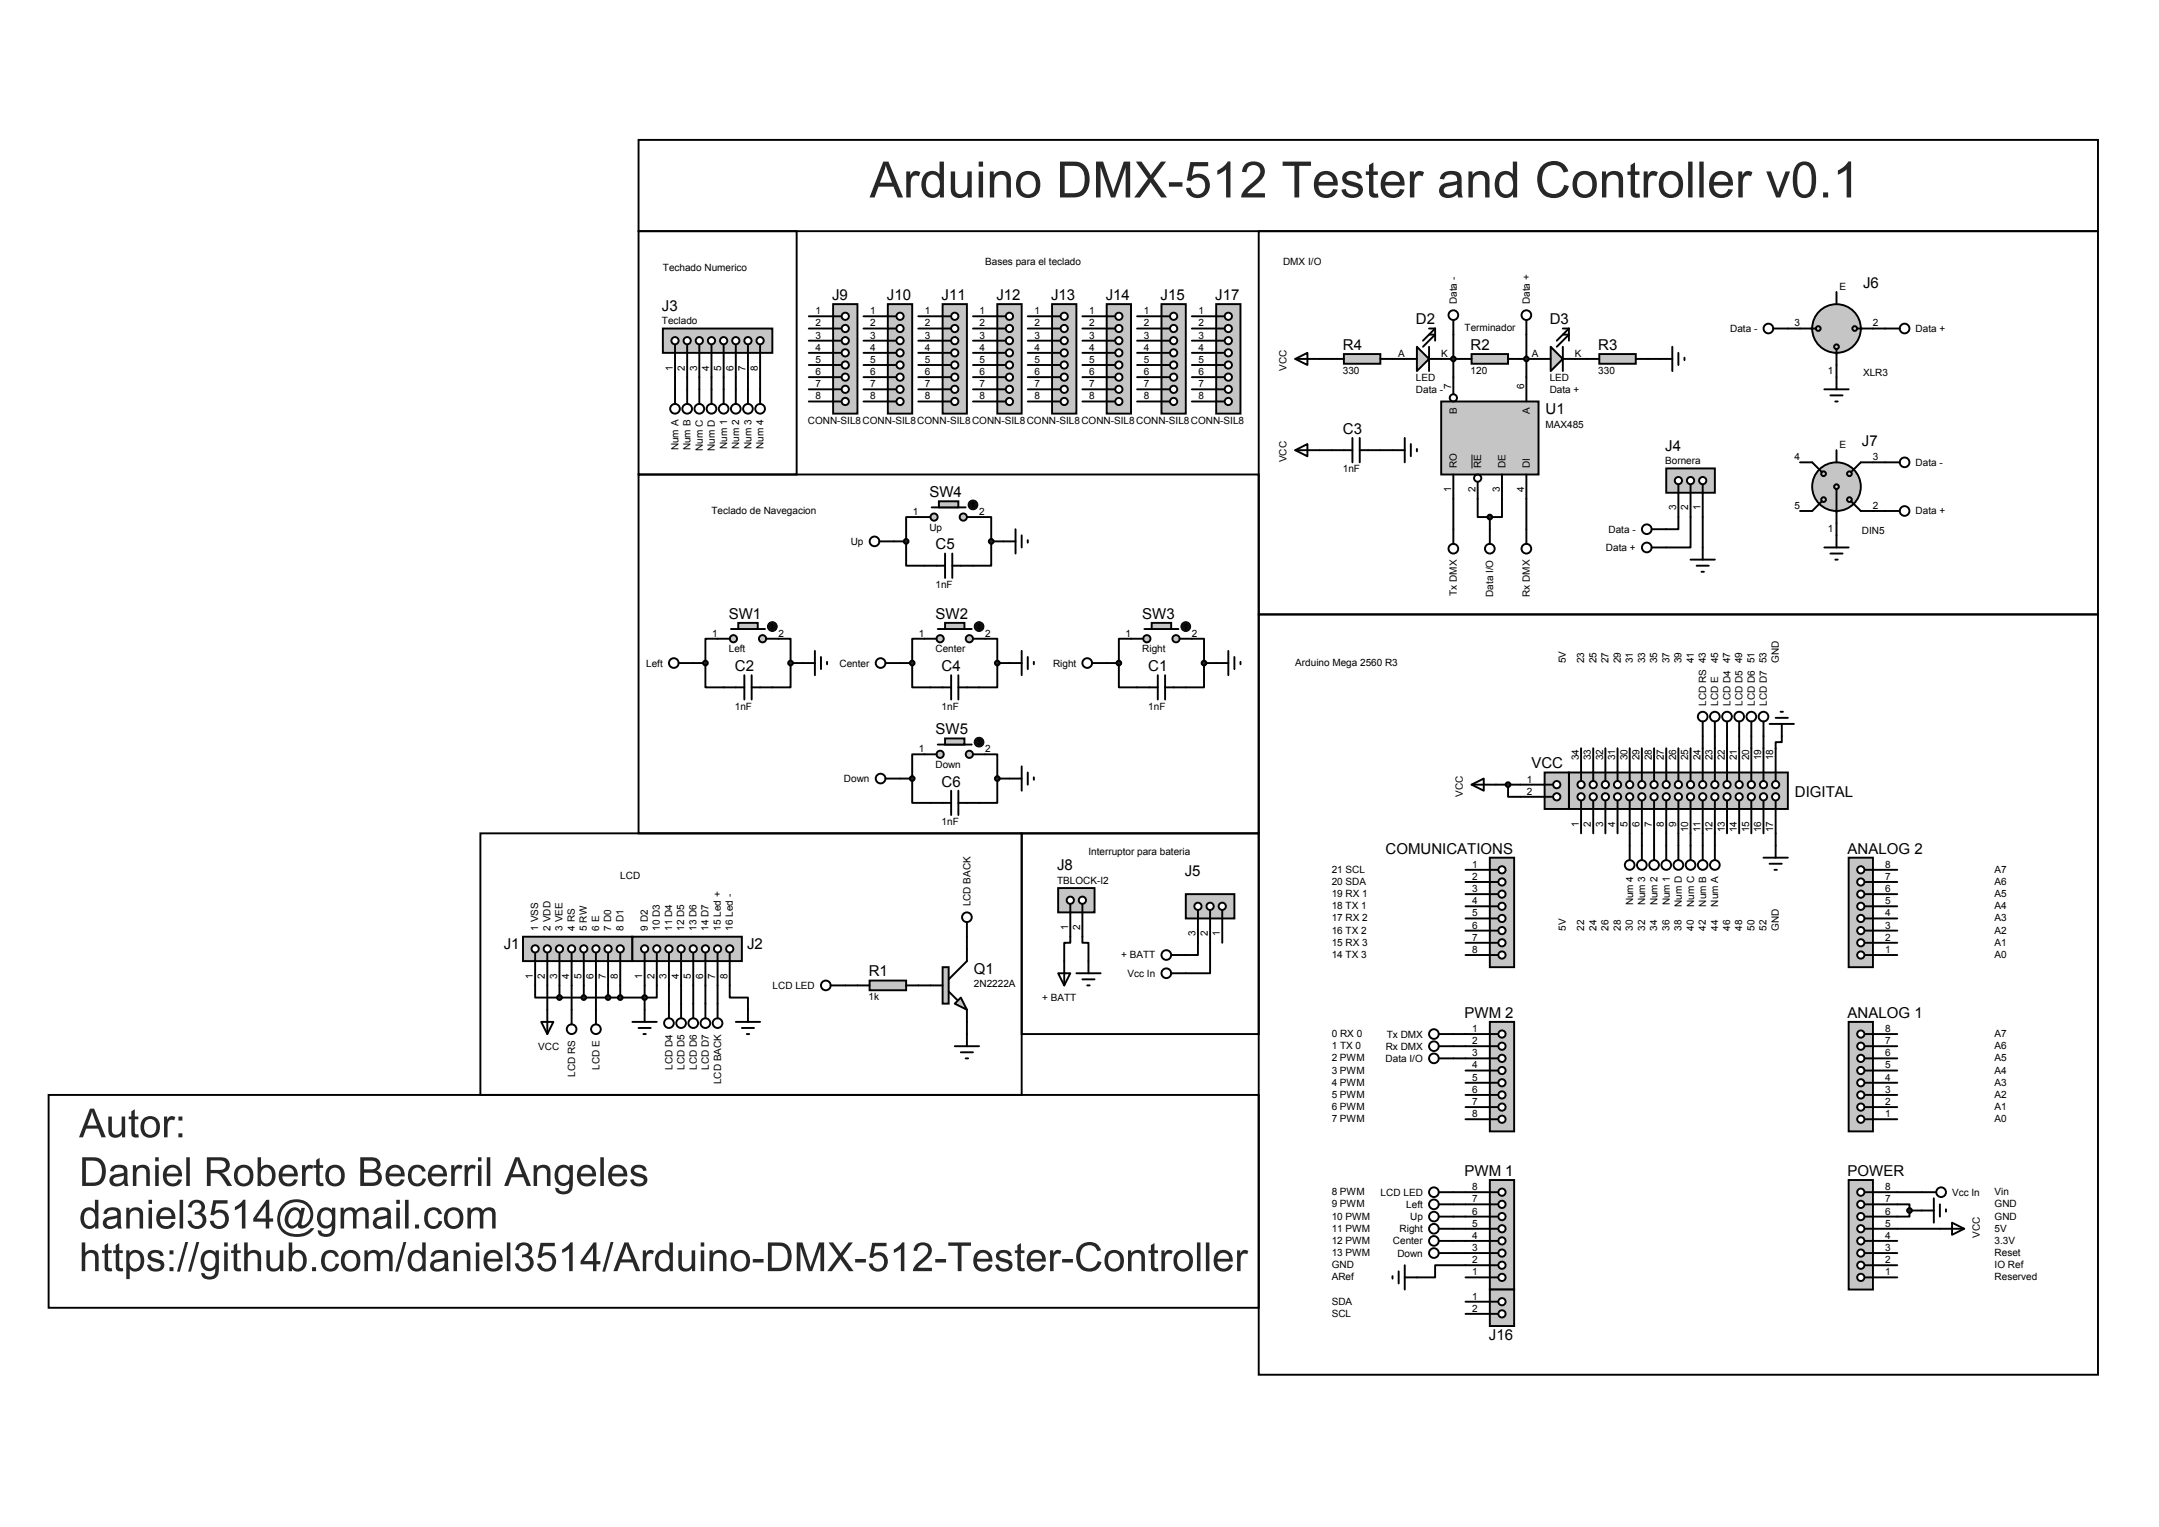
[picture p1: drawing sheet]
<svg xmlns="http://www.w3.org/2000/svg" width="297mm" height="210mm" viewBox="0 0 297 210" stroke-linecap="round" stroke-linejoin="round" font-family="sans-serif">
<defs><g id="words">
<g font-size="2.1">
<text x="114.5" y="41.3">J9</text>
<text x="122" y="41.3">J10</text>
<text x="129.5" y="41.3">J11</text>
<text x="137.1" y="41.3">J12</text>
<text x="144.6" y="41.3">J13</text>
<text x="152.1" y="41.3">J14</text>
<text x="159.6" y="41.3">J15</text>
<text x="167.2" y="41.3">J17</text>
<text x="256.3" y="39.6">J6</text>
<text x="91" y="42.7">J3</text>
<text x="194.8" y="44.6">D2</text>
<text x="213.2" y="44.6">D3</text>
<text x="184.7" y="48.1">R4</text>
<text x="202.3" y="48.1">R2</text>
<text x="219.9" y="48.1">R3</text>
<text x="184.7" y="59.7">C3</text>
<text x="212.6" y="57">U1</text>
<text x="229.1" y="62">J4</text>
<text x="256.1" y="61.3">J7</text>
<text x="127.9" y="68.4">SW4</text>
<text x="128.7" y="75.6">C5</text>
<text x="100.3" y="85.1">SW1</text>
<text x="128.7" y="85.1">SW2</text>
<text x="157.1" y="85.1">SW3</text>
<text x="101.1" y="92.3">C2</text>
<text x="129.5" y="92.3">C4</text>
<text x="158" y="92.3">C1</text>
<text x="128.7" y="101">SW5</text>
<text x="210.7" y="105.7">VCC</text>
<text x="129.5" y="108.2">C6</text>
<text x="246.9" y="109.7">DIGITAL</text>
<text x="145.4" y="119.7">J8</text>
<text x="190.6" y="117.4">COMUNICATIONS</text>
<text x="254.2" y="117.4">ANALOG 2</text>
<text x="163" y="120.5">J5</text>
<text x="69.3" y="130.6">J1</text>
<text x="102.8" y="130.6">J2</text>
<text x="119.5" y="134.3">R1</text>
<text x="134" y="133.9">Q1</text>
<text x="201.5" y="140">PWM 2</text>
<text x="254.2" y="140">ANALOG 1</text>
<text x="201.5" y="161.7">PWM 1</text>
<text x="254.2" y="161.7">POWER</text>
<text x="204.8" y="184.3">J16</text>
</g>
<g font-size="1.4">
<text x="91.2" y="37.2">Techado Numerico</text>
<text x="135.5" y="36.4">Bases para el teclado</text>
<text x="176.5" y="36.4">DMX I/O</text>
<text x="200.4" y="41.8" transform="rotate(-90 200.4 41.8)">Data -</text>
<text x="210.5" y="41.8" transform="rotate(-90 210.5 41.8)">Data +</text>
<text x="253" y="39.9">E</text>
<text x="91" y="44.6">Teclado</text>
<text x="112.2" y="43.2">1</text>
<text x="112.2" y="44.9">2</text>
<text x="112.2" y="46.6">3</text>
<text x="119.7" y="43.2">1</text>
<text x="119.7" y="44.9">2</text>
<text x="119.7" y="46.6">3</text>
<text x="127.2" y="43.2">1</text>
<text x="127.2" y="44.9">2</text>
<text x="127.2" y="46.6">3</text>
<text x="134.8" y="43.2">1</text>
<text x="134.8" y="44.9">2</text>
<text x="134.8" y="46.6">3</text>
<text x="142.3" y="43.2">1</text>
<text x="142.3" y="44.9">2</text>
<text x="142.3" y="46.6">3</text>
<text x="149.8" y="43.2">1</text>
<text x="149.8" y="44.9">2</text>
<text x="149.8" y="46.6">3</text>
<text x="157.3" y="43.2">1</text>
<text x="157.3" y="44.9">2</text>
<text x="157.3" y="46.6">3</text>
<text x="164.9" y="43.2">1</text>
<text x="164.9" y="44.9">2</text>
<text x="164.9" y="46.6">3</text>
<text x="201.5" y="45.6">Terminador</text>
<text x="238" y="45.7">Data -</text>
<text x="246.9" y="44.9">3</text>
<text x="257.7" y="44.9">2</text>
<text x="263.5" y="45.7">Data +</text>
<text x="92.5" y="51" transform="rotate(-90 92.5 51)">1</text>
<text x="94.2" y="51" transform="rotate(-90 94.2 51)">2</text>
<text x="95.9" y="51" transform="rotate(-90 95.9 51)">3</text>
<text x="97.6" y="51" transform="rotate(-90 97.6 51)">4</text>
<text x="99.2" y="51" transform="rotate(-90 99.2 51)">5</text>
<text x="100.9" y="51" transform="rotate(-90 100.9 51)">6</text>
<text x="102.6" y="51" transform="rotate(-90 102.6 51)">7</text>
<text x="104.2" y="51" transform="rotate(-90 104.2 51)">8</text>
<text x="112.2" y="48.2">4</text>
<text x="112.2" y="49.9">5</text>
<text x="112.2" y="51.6">6</text>
<text x="112.2" y="53.3">7</text>
<text x="119.7" y="48.2">4</text>
<text x="119.7" y="49.9">5</text>
<text x="119.7" y="51.6">6</text>
<text x="119.7" y="53.3">7</text>
<text x="127.2" y="48.2">4</text>
<text x="127.2" y="49.9">5</text>
<text x="127.2" y="51.6">6</text>
<text x="127.2" y="53.3">7</text>
<text x="134.8" y="48.2">4</text>
<text x="134.8" y="49.9">5</text>
<text x="134.8" y="51.6">6</text>
<text x="134.8" y="53.3">7</text>
<text x="142.3" y="48.2">4</text>
<text x="142.3" y="49.9">5</text>
<text x="142.3" y="51.6">6</text>
<text x="142.3" y="53.3">7</text>
<text x="149.8" y="48.2">4</text>
<text x="149.8" y="49.9">5</text>
<text x="149.8" y="51.6">6</text>
<text x="149.8" y="53.3">7</text>
<text x="157.3" y="48.2">4</text>
<text x="157.3" y="49.9">5</text>
<text x="157.3" y="51.6">6</text>
<text x="157.3" y="53.3">7</text>
<text x="164.9" y="48.2">4</text>
<text x="164.9" y="49.9">5</text>
<text x="164.9" y="51.6">6</text>
<text x="164.9" y="53.3">7</text>
<text x="177" y="51" transform="rotate(-90 177 51)">VCC</text>
<text x="184.7" y="51.4">330</text>
<text x="192.3" y="49.1">A</text>
<text x="194.8" y="52.4">LED</text>
<text x="198.3" y="49.1">K</text>
<text x="199.6" y="53.5" transform="rotate(-90 199.6 53.5)">7</text>
<text x="202.3" y="51.4">120</text>
<text x="209.7" y="53.5" transform="rotate(-90 209.7 53.5)">6</text>
<text x="210.7" y="49.1">A</text>
<text x="213.2" y="52.4">LED</text>
<text x="216.7" y="49.1">K</text>
<text x="219.9" y="51.4">330</text>
<text x="251.5" y="51.4">1</text>
<text x="256.3" y="51.7">XLR3</text>
<text x="111.1" y="58.3">CONN-SIL8CONN-SIL8CONN-SIL8CONN-SIL8CONN-SIL8CONN-SIL8CONN-SIL8CONN-SIL8</text>
<text x="112.2" y="54.9">8</text>
<text x="119.7" y="54.9">8</text>
<text x="127.2" y="54.9">8</text>
<text x="134.8" y="54.9">8</text>
<text x="142.3" y="54.9">8</text>
<text x="149.8" y="54.9">8</text>
<text x="157.3" y="54.9">8</text>
<text x="164.9" y="54.9">8</text>
<text x="194.8" y="54.1">Data -</text>
<text x="200.4" y="57" transform="rotate(-90 200.4 57)">B</text>
<text x="210.5" y="57" transform="rotate(-90 210.5 57)">A</text>
<text x="212.6" y="58.8">MAX485</text>
<text x="213.2" y="54.1">Data +</text>
<text x="93.3" y="61.9" transform="rotate(-90 93.3 61.9)">Num A</text>
<text x="95" y="61.9" transform="rotate(-90 95 61.9)">Num B</text>
<text x="96.7" y="62" transform="rotate(-90 96.7 62)">Num C</text>
<text x="98.4" y="62" transform="rotate(-90 98.4 62)">Num D</text>
<text x="100" y="61.8" transform="rotate(-90 100 61.8)">Num 1</text>
<text x="101.7" y="61.8" transform="rotate(-90 101.7 61.8)">Num 2</text>
<text x="103.4" y="61.8" transform="rotate(-90 103.4 61.8)">Num 3</text>
<text x="105" y="61.8" transform="rotate(-90 105 61.8)">Num 4</text>
<text x="177" y="63.6" transform="rotate(-90 177 63.6)">VCC</text>
<text x="184.7" y="65">1nF</text>
<text x="200.4" y="64.4" transform="rotate(-90 200.4 64.4)">RO</text>
<text x="203.7" y="64.4" transform="rotate(-90 203.7 64.4)">RE</text>
<text x="207.1" y="64.4" transform="rotate(-90 207.1 64.4)">DE</text>
<text x="210.5" y="64.4" transform="rotate(-90 210.5 64.4)">DI</text>
<text x="229.1" y="63.9">Bornera</text>
<text x="246.9" y="63.3">4</text>
<text x="253" y="61.6">E</text>
<text x="257.7" y="63.3">3</text>
<text x="263.5" y="64.1">Data -</text>
<text x="97.9" y="70.7">Teclado de Navegacion</text>
<text x="125.6" y="70.8">1</text>
<text x="134.7" y="70.8">2</text>
<text x="199.6" y="67.7" transform="rotate(-90 199.6 67.7)">1</text>
<text x="203" y="67.7" transform="rotate(-90 203 67.7)">2</text>
<text x="206.3" y="67.7" transform="rotate(-90 206.3 67.7)">3</text>
<text x="209.7" y="67.7" transform="rotate(-90 209.7 67.7)">4</text>
<text x="230.6" y="70.2" transform="rotate(-90 230.6 70.2)">3</text>
<text x="232.2" y="70.2" transform="rotate(-90 232.2 70.2)">2</text>
<text x="233.9" y="70.2" transform="rotate(-90 233.9 70.2)">1</text>
<text x="246.9" y="70">5</text>
<text x="257.7" y="70">2</text>
<text x="263.5" y="70.7">Data +</text>
<text x="117" y="74.9">Up</text>
<text x="127.9" y="73">Up</text>
<text x="220.9" y="75.8">Data +</text>
<text x="221.3" y="73.3">Data -</text>
<text x="251.5" y="73.2">1</text>
<text x="256.1" y="73.5">DIN5</text>
<text x="128.7" y="80.9">1nF</text>
<text x="200.4" y="81.9" transform="rotate(-90 200.4 81.9)">Tx DMX</text>
<text x="205.4" y="82.1" transform="rotate(-90 205.4 82.1)">Data I/O</text>
<text x="210.5" y="82.1" transform="rotate(-90 210.5 82.1)">Rx DMX</text>
<text x="97.9" y="87.6">1</text>
<text x="100.3" y="89.7">Left</text>
<text x="107.1" y="87.6">2</text>
<text x="126.4" y="87.6">1</text>
<text x="128.7" y="89.7">Center</text>
<text x="135.5" y="87.6">2</text>
<text x="154.8" y="87.6">1</text>
<text x="157.1" y="89.7">Right</text>
<text x="164" y="87.6">2</text>
<text x="88.9" y="91.7">Left</text>
<text x="115.5" y="91.7">Center</text>
<text x="144.9" y="91.7">Right</text>
<text x="178.2" y="91.6">Arduino Mega 2560 R3</text>
<text x="215.4" y="91.2" transform="rotate(-90 215.4 91.2)">5V</text>
<text x="217.9" y="91.2" transform="rotate(-90 217.9 91.2)">23</text>
<text x="219.6" y="91.2" transform="rotate(-90 219.6 91.2)">25</text>
<text x="221.3" y="91.2" transform="rotate(-90 221.3 91.2)">27</text>
<text x="222.9" y="91.2" transform="rotate(-90 222.9 91.2)">29</text>
<text x="224.6" y="91.2" transform="rotate(-90 224.6 91.2)">31</text>
<text x="226.3" y="91.2" transform="rotate(-90 226.3 91.2)">33</text>
<text x="228" y="91.2" transform="rotate(-90 228 91.2)">35</text>
<text x="229.6" y="91.2" transform="rotate(-90 229.6 91.2)">37</text>
<text x="231.3" y="91.2" transform="rotate(-90 231.3 91.2)">39</text>
<text x="233" y="91.2" transform="rotate(-90 233 91.2)">41</text>
<text x="236.3" y="91.2" transform="rotate(-90 236.3 91.2)">45</text>
<text x="238" y="91.2" transform="rotate(-90 238 91.2)">47</text>
<text x="239.7" y="91.2" transform="rotate(-90 239.7 91.2)">49</text>
<text x="241.4" y="91.2" transform="rotate(-90 241.4 91.2)">51</text>
<text x="243" y="91.2" transform="rotate(-90 243 91.2)">53</text>
<text x="244.7" y="91.2" transform="rotate(-90 244.7 91.2)">GND</text>
<text x="101.1" y="97.6">1nF</text>
<text x="129.5" y="97.6">1nF</text>
<text x="158" y="97.6">1nF</text>
<text x="234.7" y="97" transform="rotate(-90 234.7 97)">LCD RS 43</text>
<text x="236.4" y="97" transform="rotate(-90 236.4 97)">LCD E</text>
<text x="238.1" y="97" transform="rotate(-90 238.1 97)">LCD D4</text>
<text x="239.7" y="97" transform="rotate(-90 239.7 97)">LCD D5</text>
<text x="241.4" y="97" transform="rotate(-90 241.4 97)">LCD D6</text>
<text x="243.1" y="97" transform="rotate(-90 243.1 97)">LCD D7</text>
<text x="116.1" y="107.5">Down</text>
<text x="126.4" y="103.5">1</text>
<text x="128.7" y="105.6">Down</text>
<text x="135.5" y="103.5">2</text>
<text x="210" y="107.6">1</text>
<text x="217.2" y="104.6" transform="rotate(-90 217.2 104.6)">34</text>
<text x="218.9" y="104.6" transform="rotate(-90 218.9 104.6)">33</text>
<text x="220.5" y="104.6" transform="rotate(-90 220.5 104.6)">32</text>
<text x="222.2" y="104.6" transform="rotate(-90 222.2 104.6)">31</text>
<text x="223.9" y="104.6" transform="rotate(-90 223.9 104.6)">30</text>
<text x="225.5" y="104.6" transform="rotate(-90 225.5 104.6)">29</text>
<text x="227.2" y="104.6" transform="rotate(-90 227.2 104.6)">28</text>
<text x="228.9" y="104.6" transform="rotate(-90 228.9 104.6)">27</text>
<text x="230.6" y="104.6" transform="rotate(-90 230.6 104.6)">26</text>
<text x="232.2" y="104.6" transform="rotate(-90 232.2 104.6)">25</text>
<text x="233.9" y="104.6" transform="rotate(-90 233.9 104.6)">24</text>
<text x="235.6" y="104.6" transform="rotate(-90 235.6 104.6)">23</text>
<text x="237.3" y="104.6" transform="rotate(-90 237.3 104.6)">22</text>
<text x="238.9" y="104.6" transform="rotate(-90 238.9 104.6)">21</text>
<text x="240.6" y="104.6" transform="rotate(-90 240.6 104.6)">20</text>
<text x="242.3" y="104.6" transform="rotate(-90 242.3 104.6)">19</text>
<text x="243.9" y="104.6" transform="rotate(-90 243.9 104.6)">18</text>
<text x="129.5" y="113.5">1nF</text>
<text x="201.2" y="109.6" transform="rotate(-90 201.2 109.6)">VCC</text>
<text x="210" y="109.3">2</text>
<text x="217.2" y="113.7" transform="rotate(-90 217.2 113.7)">1</text>
<text x="218.9" y="113.7" transform="rotate(-90 218.9 113.7)">2</text>
<text x="220.5" y="113.7" transform="rotate(-90 220.5 113.7)">3</text>
<text x="222.2" y="113.7" transform="rotate(-90 222.2 113.7)">4</text>
<text x="223.9" y="113.7" transform="rotate(-90 223.9 113.7)">5</text>
<text x="225.5" y="113.7" transform="rotate(-90 225.5 113.7)">6</text>
<text x="227.2" y="113.7" transform="rotate(-90 227.2 113.7)">7</text>
<text x="228.9" y="113.7" transform="rotate(-90 228.9 113.7)">8</text>
<text x="230.6" y="113.7" transform="rotate(-90 230.6 113.7)">9</text>
<text x="149.7" y="117.5">Interruptor para bateria</text>
<text x="202.5" y="119.3">1</text>
<text x="232.2" y="114.5" transform="rotate(-90 232.2 114.5)">10</text>
<text x="233.9" y="114.5" transform="rotate(-90 233.9 114.5)">11</text>
<text x="235.6" y="114.5" transform="rotate(-90 235.6 114.5)">12</text>
<text x="237.3" y="114.5" transform="rotate(-90 237.3 114.5)">13</text>
<text x="238.9" y="114.5" transform="rotate(-90 238.9 114.5)">14</text>
<text x="240.6" y="114.5" transform="rotate(-90 240.6 114.5)">15</text>
<text x="242.3" y="114.5" transform="rotate(-90 242.3 114.5)">16</text>
<text x="243.9" y="114.5" transform="rotate(-90 243.9 114.5)">17</text>
<text x="259.3" y="119.3">8</text>
<text x="85.3" y="120.9">LCD</text>
<text x="133.5" y="124.6" transform="rotate(-90 133.5 124.6)">LCD BACK</text>
<text x="145.4" y="121.6">TBLOCK-I2</text>
<text x="183.2" y="123.4">19 RX 1</text>
<text x="183.2" y="125.1">18 TX 1</text>
<text x="183.2" y="121.7">20 SDA</text>
<text x="183.2" y="120">21 SCL</text>
<text x="202.5" y="121">2</text>
<text x="202.5" y="122.7">3</text>
<text x="202.5" y="124.4">4</text>
<text x="224.7" y="124.5" transform="rotate(-90 224.7 124.5)">Num 4</text>
<text x="226.3" y="124.5" transform="rotate(-90 226.3 124.5)">Num 3</text>
<text x="228" y="124.5" transform="rotate(-90 228 124.5)">Num 2</text>
<text x="229.7" y="124.5" transform="rotate(-90 229.7 124.5)">Num 1</text>
<text x="231.4" y="124.7" transform="rotate(-90 231.4 124.7)">Num D</text>
<text x="233" y="124.7" transform="rotate(-90 233 124.7)">Num C</text>
<text x="234.7" y="124.7" transform="rotate(-90 234.7 124.7)">Num B</text>
<text x="236.4" y="124.7" transform="rotate(-90 236.4 124.7)">Num A</text>
<text x="259.3" y="124.4">5</text>
<text x="259.3" y="122.7">6</text>
<text x="259.3" y="121">7</text>
<text x="274.4" y="120">A7</text>
<text x="274.4" y="121.7">A6</text>
<text x="274.4" y="123.4">A5</text>
<text x="274.4" y="125.1">A4</text>
<text x="74.1" y="128" transform="rotate(-90 74.1 128)">1 VSS</text>
<text x="75.7" y="128" transform="rotate(-90 75.7 128)">2 VDD</text>
<text x="77.4" y="128" transform="rotate(-90 77.4 128)">3 VEE</text>
<text x="79.1" y="128" transform="rotate(-90 79.1 128)">4 RS</text>
<text x="80.7" y="128" transform="rotate(-90 80.7 128)">5 RW</text>
<text x="82.4" y="128" transform="rotate(-90 82.4 128)">6 E</text>
<text x="84.1" y="128" transform="rotate(-90 84.1 128)">7 D0</text>
<text x="85.8" y="128" transform="rotate(-90 85.8 128)">8 D1</text>
<text x="89.1" y="128" transform="rotate(-90 89.1 128)">9 D2</text>
<text x="90.8" y="128" transform="rotate(-90 90.8 128)">10 D3</text>
<text x="92.5" y="128" transform="rotate(-90 92.5 128)">11 D4</text>
<text x="94.1" y="128" transform="rotate(-90 94.1 128)">12 D5</text>
<text x="95.8" y="128" transform="rotate(-90 95.8 128)">13 D6</text>
<text x="97.5" y="128" transform="rotate(-90 97.5 128)">14 D7</text>
<text x="99.1" y="128" transform="rotate(-90 99.1 128)">15 Led +</text>
<text x="100.8" y="128" transform="rotate(-90 100.8 128)">16 Led -</text>
<text x="146.9" y="127.9" transform="rotate(-90 146.9 127.9)">1</text>
<text x="148.6" y="127.9" transform="rotate(-90 148.6 127.9)">2</text>
<text x="154.2" y="131.8">+ BATT</text>
<text x="164.5" y="128.7" transform="rotate(-90 164.5 128.7)">3</text>
<text x="166.1" y="128.7" transform="rotate(-90 166.1 128.7)">2</text>
<text x="167.8" y="128.7" transform="rotate(-90 167.8 128.7)">1</text>
<text x="183.2" y="126.7">17 RX 2</text>
<text x="183.2" y="128.4">16 TX 2</text>
<text x="183.2" y="130.1">15 RX 3</text>
<text x="183.2" y="131.7">14 TX 3</text>
<text x="202.5" y="126">5</text>
<text x="202.5" y="127.7">6</text>
<text x="202.5" y="129.4">7</text>
<text x="202.5" y="131.1">8</text>
<text x="215.4" y="128" transform="rotate(-90 215.4 128)">5V</text>
<text x="217.9" y="128" transform="rotate(-90 217.9 128)">22</text>
<text x="219.6" y="128" transform="rotate(-90 219.6 128)">24</text>
<text x="221.3" y="128" transform="rotate(-90 221.3 128)">26</text>
<text x="222.9" y="128" transform="rotate(-90 222.9 128)">28</text>
<text x="224.6" y="128" transform="rotate(-90 224.6 128)">30</text>
<text x="226.3" y="128" transform="rotate(-90 226.3 128)">32</text>
<text x="228" y="128" transform="rotate(-90 228 128)">34</text>
<text x="229.6" y="128" transform="rotate(-90 229.6 128)">36</text>
<text x="231.3" y="128" transform="rotate(-90 231.3 128)">38</text>
<text x="233" y="128" transform="rotate(-90 233 128)">40</text>
<text x="234.7" y="128" transform="rotate(-90 234.7 128)">42</text>
<text x="236.3" y="128" transform="rotate(-90 236.3 128)">44</text>
<text x="238" y="128" transform="rotate(-90 238 128)">46</text>
<text x="239.7" y="128" transform="rotate(-90 239.7 128)">48</text>
<text x="241.4" y="128" transform="rotate(-90 241.4 128)">50</text>
<text x="243" y="128" transform="rotate(-90 243 128)">52</text>
<text x="244.7" y="128" transform="rotate(-90 244.7 128)">GND</text>
<text x="259.3" y="131.1">1</text>
<text x="259.3" y="129.4">2</text>
<text x="259.3" y="127.7">3</text>
<text x="259.3" y="126">4</text>
<text x="274.4" y="126.7">A3</text>
<text x="274.4" y="128.4">A2</text>
<text x="274.4" y="130.1">A1</text>
<text x="274.4" y="131.7">A0</text>
<text x="73.3" y="134.6" transform="rotate(-90 73.3 134.6)">1</text>
<text x="75" y="134.6" transform="rotate(-90 75 134.6)">2</text>
<text x="76.6" y="134.6" transform="rotate(-90 76.6 134.6)">3</text>
<text x="78.3" y="134.6" transform="rotate(-90 78.3 134.6)">4</text>
<text x="80" y="134.6" transform="rotate(-90 80 134.6)">5</text>
<text x="81.7" y="134.6" transform="rotate(-90 81.7 134.6)">6</text>
<text x="83.3" y="134.6" transform="rotate(-90 83.3 134.6)">7</text>
<text x="85" y="134.6" transform="rotate(-90 85 134.6)">8</text>
<text x="88.4" y="134.6" transform="rotate(-90 88.4 134.6)">1</text>
<text x="90" y="134.6" transform="rotate(-90 90 134.6)">2</text>
<text x="91.7" y="134.6" transform="rotate(-90 91.7 134.6)">3</text>
<text x="93.4" y="134.6" transform="rotate(-90 93.4 134.6)">4</text>
<text x="95" y="134.6" transform="rotate(-90 95 134.6)">5</text>
<text x="96.7" y="134.6" transform="rotate(-90 96.7 134.6)">6</text>
<text x="98.4" y="134.6" transform="rotate(-90 98.4 134.6)">7</text>
<text x="100.1" y="134.6" transform="rotate(-90 100.1 134.6)">8</text>
<text x="106.3" y="136">LCD LED</text>
<text x="119.5" y="137.6">1k</text>
<text x="134" y="135.8">2N2222A</text>
<text x="143.4" y="137.7">+ BATT</text>
<text x="155.1" y="134.3">Vcc In</text>
<text x="183.2" y="142.6">0 RX 0</text>
<text x="190.8" y="142.7">Tx DMX</text>
<text x="202.5" y="141.9">1</text>
<text x="202.5" y="143.6">2</text>
<text x="259.3" y="143.6">7</text>
<text x="259.3" y="141.9">8</text>
<text x="274.4" y="142.6">A7</text>
<text x="74.1" y="144.4">VCC</text>
<text x="79.1" y="148.1" transform="rotate(-90 79.1 148.1)">LCD RS</text>
<text x="82.5" y="147.1" transform="rotate(-90 82.5 147.1)">LCD E</text>
<text x="92.5" y="147.1" transform="rotate(-90 92.5 147.1)">LCD D4</text>
<text x="94.2" y="147.1" transform="rotate(-90 94.2 147.1)">LCD D5</text>
<text x="95.8" y="147.1" transform="rotate(-90 95.8 147.1)">LCD D6</text>
<text x="97.5" y="147.1" transform="rotate(-90 97.5 147.1)">LCD D7</text>
<text x="99.2" y="149.1" transform="rotate(-90 99.2 149.1)">LCD BACK</text>
<text x="183.2" y="146">2 PWM</text>
<text x="183.2" y="147.6">3 PWM</text>
<text x="183.2" y="149.3">4 PWM</text>
<text x="183.2" y="144.3">1 TX 0</text>
<text x="190.6" y="146">Data I/O</text>
<text x="190.6" y="144.4">Rx DMX</text>
<text x="202.5" y="145.3">3</text>
<text x="202.5" y="146.9">4</text>
<text x="202.5" y="148.6">5</text>
<text x="259.3" y="148.6">4</text>
<text x="259.3" y="146.9">5</text>
<text x="259.3" y="145.3">6</text>
<text x="274.4" y="144.3">A6</text>
<text x="274.4" y="146">A5</text>
<text x="274.4" y="147.6">A4</text>
<text x="274.4" y="149.3">A3</text>
<text x="183.2" y="151">5 PWM</text>
<text x="183.2" y="152.7">6 PWM</text>
<text x="183.2" y="154.3">7 PWM</text>
<text x="202.5" y="150.3">6</text>
<text x="202.5" y="152">7</text>
<text x="202.5" y="153.6">8</text>
<text x="259.3" y="153.6">1</text>
<text x="259.3" y="152">2</text>
<text x="259.3" y="150.3">3</text>
<text x="274.4" y="151">A2</text>
<text x="274.4" y="152.7">A1</text>
<text x="274.4" y="154.3">A0</text>
<text x="183.2" y="167.7">10 PWM</text>
<text x="183.2" y="166">9 PWM</text>
<text x="183.2" y="164.4">8 PWM</text>
<text x="189.9" y="164.4">LCD LED</text>
<text x="193.5" y="166.1">Left</text>
<text x="194" y="167.8">Up</text>
<text x="202.5" y="167">6</text>
<text x="202.5" y="165.3">7</text>
<text x="202.5" y="163.7">8</text>
<text x="259.3" y="167">6</text>
<text x="259.3" y="165.3">7</text>
<text x="259.3" y="163.7">8</text>
<text x="268.5" y="164.4">Vcc In</text>
<text x="274.4" y="164.4">Vin</text>
<text x="274.4" y="166">GND</text>
<text x="274.4" y="167.7">GND</text>
<text x="183.2" y="169.4">11 PWM</text>
<text x="183.2" y="171.1">12 PWM</text>
<text x="183.2" y="172.7">13 PWM</text>
<text x="191.6" y="171.1">Center</text>
<text x="192.2" y="172.8">Down</text>
<text x="192.5" y="169.5">Right</text>
<text x="202.5" y="173.7">2</text>
<text x="202.5" y="172">3</text>
<text x="202.5" y="170.4">4</text>
<text x="202.5" y="168.7">5</text>
<text x="259.3" y="173.7">2</text>
<text x="259.3" y="172">3</text>
<text x="259.3" y="170.4">4</text>
<text x="259.3" y="168.7">5</text>
<text x="272.4" y="170.2" transform="rotate(-90 272.4 170.2)">VCC</text>
<text x="274.4" y="169.4">5V</text>
<text x="274.4" y="171.1">3.3V</text>
<text x="274.4" y="172.7">Reset</text>
<text x="183.2" y="174.4">GND</text>
<text x="183.2" y="176.1">ARef</text>
<text x="183.2" y="179.4">SDA</text>
<text x="202.5" y="175.4">1</text>
<text x="202.5" y="178.7">1</text>
<text x="259.3" y="175.4">1</text>
<text x="274.4" y="174.4">IO Ref</text>
<text x="274.4" y="176.1">Reserved</text>
<text x="183.2" y="181.1">SCL</text>
<text x="202.5" y="180.4">2</text>
</g>
</g></defs>
<g fill="none" stroke="#000" stroke-width=".26">
<path d="M92.9 51.9v1.6M94.5 51.9v1.6M96.2 51.9v1.6M97.9 51.9v1.6M99.5 51.9v1.6M101.2 51.9v1.6M102.9 51.9v1.6M104.6 51.9v1.6M181.5 49.4h1.7M191.6 49.4h1.6M198.3 49.4h2.5M199.9 46v5.9"/>
<path d="M209.1 49.4h2.5M210 46v5.9M216.7 49.4h1.6M226.7 49.4h1.7M245.9 45.2h1.7M252.6 50.2v1.7M257.7 45.2h1.6M123 74.5h1.7M124.7 74.5v3.3h2.5M126.3 71.1h-1.6v3.4M134.7 71.1h1.7v3.4M136.4 74.5v3.3h-2.6"/>
<path d="M136.4 74.5h1.6M181.5 61.9h1.7M189.9 61.9h1.7M199.9 68.6v4.2M203.3 68.6v2.5h1.6M204.9 71.1v1.7M206.6 68.6v2.5h-1.7M210 68.6v4.2M230.9 71.1v1.7h-1.7M232.6 71.1v4.2h-3.4M234.2 71.1v4.2M252.6 71.9v1.7"/>
<path d="M257.7 70.3h1.6M257.7 63.6h1.6M95.4 91.2h1.6M97 91.2v3.3h2.5M98.7 87.8h-1.7v3.4M107.1 87.8h1.7v3.4M108.8 91.2v3.3h-2.6M108.8 91.2h1.6M123.8 91.2h1.7M125.5 91.2v3.3h2.5M127.2 87.8h-1.7v3.4M135.5 87.8h1.7v3.4"/>
<path d="M137.2 91.2v3.3h-2.5M137.2 91.2h1.7M152.2 91.2h1.7M153.9 91.2v3.3h2.5M155.6 87.8h-1.7v3.4M164 87.8h1.6v3.4M165.6 91.2v3.3h-2.5M165.6 91.2h1.7M123.8 107.1h1.7M125.5 107.1v3.3h2.5M127.2 103.7h-1.7v3.4M135.5 103.7h1.7v3.4"/>
<path d="M137.2 107.1v3.3h-2.5M137.2 107.1h1.7M205.8 107.9h3.3M207.5 107.9v1.7h1.6M224.2 114.6v1.7M225.9 114.6v1.7M227.5 114.6v1.7M229.2 114.6v1.7M230.9 114.6v1.7M232.6 114.6v1.7M234.2 101.2v1.7M234.2 114.6v1.7"/>
<path d="M235.9 101.2v1.7M235.9 114.6v1.7M237.6 101.2v1.7M239.2 101.2v1.7M240.9 101.2v1.7M242.6 101.2v1.7M244.3 114.6v1.7M245.1 101.2v.9h-.8v.8M73.6 135.5v1.7h3.4M75.3 135.5v3.4M77 135.5v1.7M78.6 135.5v3.4"/>
<path d="M80.3 135.5v1.7M82 135.5v3.4M83.7 135.5v1.7M85.3 135.5v1.7M88.7 135.5v3.4M90.3 135.5v1.7h-13.3M92 135.5v2.5M93.7 135.5v2.5M95.4 135.5v2.5M97 135.5v2.5M98.7 135.5v2.5M100.4 135.5v1.7h2.5v1.7"/>
<path d="M116.3 135.5h1.7M126.3 135.5h1.7M133 128.8v1.7M147.2 128.8v.9h-.8v2.5M148.9 128.8v.9h.8v2.5M164.8 129.7v1.6h-1.7M166.5 129.7v4.1h-3.4M133 140.5v1.7M199.9 143.9h1.7M199.9 142.2h1.7M199.9 145.6h1.7M199.9 169h1.7"/>
<path d="M199.9 165.6h1.7M199.9 170.7h1.7M199.9 167.3h1.7M199.9 172.3h1.7M199.9 164h1.7M201.6 174h-4.2v1.7h-2.5M261 165.6h1.7v.9M261 169h5.9M261 164h3.4M262.7 166.5v.8h-1.7M262.7 166.5h1.7"/>
</g>
<path d="M215.8 106.2h30.1v5.1h-30.1z" fill="#c5c5c5" stroke="#000" stroke-width=".26"/>
<path d="M217.5 110.1v1.2" fill="none" stroke="#000" stroke-width=".26"/>
<circle cx="217.5" cy="109.6" r=".5" fill="#fff" stroke="#000" stroke-width=".26"/>
<path d="M219.2 110.1v1.2" fill="none" stroke="#000" stroke-width=".26"/>
<circle cx="219.2" cy="109.6" r=".5" fill="#fff" stroke="#000" stroke-width=".26"/>
<path d="M220.8 110.1v1.2" fill="none" stroke="#000" stroke-width=".26"/>
<circle cx="220.8" cy="109.6" r=".5" fill="#fff" stroke="#000" stroke-width=".26"/>
<path d="M222.5 110.1v1.2" fill="none" stroke="#000" stroke-width=".26"/>
<circle cx="222.5" cy="109.6" r=".5" fill="#fff" stroke="#000" stroke-width=".26"/>
<path d="M217.5 106.2v1.2" fill="none" stroke="#000" stroke-width=".26"/>
<circle cx="217.5" cy="107.9" r=".5" fill="#fff" stroke="#000" stroke-width=".26"/>
<path d="M219.2 106.2v1.2" fill="none" stroke="#000" stroke-width=".26"/>
<circle cx="219.2" cy="107.9" r=".5" fill="#fff" stroke="#000" stroke-width=".26"/>
<path d="M220.8 106.2v1.2" fill="none" stroke="#000" stroke-width=".26"/>
<circle cx="220.8" cy="107.9" r=".5" fill="#fff" stroke="#000" stroke-width=".26"/>
<path d="M222.5 106.2v1.2" fill="none" stroke="#000" stroke-width=".26"/>
<circle cx="222.5" cy="107.9" r=".5" fill="#fff" stroke="#000" stroke-width=".26"/>
<path d="M224.2 110.1v1.2" fill="none" stroke="#000" stroke-width=".26"/>
<circle cx="224.2" cy="109.6" r=".5" fill="#fff" stroke="#000" stroke-width=".26"/>
<path d="M224.2 106.2v1.2" fill="none" stroke="#000" stroke-width=".26"/>
<circle cx="224.2" cy="107.9" r=".5" fill="#fff" stroke="#000" stroke-width=".26"/>
<path d="M225.9 110.1v1.2" fill="none" stroke="#000" stroke-width=".26"/>
<circle cx="225.9" cy="109.6" r=".5" fill="#fff" stroke="#000" stroke-width=".26"/>
<path d="M225.9 106.2v1.2" fill="none" stroke="#000" stroke-width=".26"/>
<circle cx="225.9" cy="107.9" r=".5" fill="#fff" stroke="#000" stroke-width=".26"/>
<path d="M227.5 110.1v1.2" fill="none" stroke="#000" stroke-width=".26"/>
<circle cx="227.5" cy="109.6" r=".5" fill="#fff" stroke="#000" stroke-width=".26"/>
<path d="M227.5 106.2v1.2" fill="none" stroke="#000" stroke-width=".26"/>
<circle cx="227.5" cy="107.9" r=".5" fill="#fff" stroke="#000" stroke-width=".26"/>
<path d="M229.2 110.1v1.2" fill="none" stroke="#000" stroke-width=".26"/>
<circle cx="229.2" cy="109.6" r=".5" fill="#fff" stroke="#000" stroke-width=".26"/>
<path d="M229.2 106.2v1.2" fill="none" stroke="#000" stroke-width=".26"/>
<circle cx="229.2" cy="107.9" r=".5" fill="#fff" stroke="#000" stroke-width=".26"/>
<path d="M230.9 110.1v1.2" fill="none" stroke="#000" stroke-width=".26"/>
<circle cx="230.9" cy="109.6" r=".5" fill="#fff" stroke="#000" stroke-width=".26"/>
<path d="M230.9 106.2v1.2" fill="none" stroke="#000" stroke-width=".26"/>
<circle cx="230.9" cy="107.9" r=".5" fill="#fff" stroke="#000" stroke-width=".26"/>
<path d="M232.6 110.1v1.2" fill="none" stroke="#000" stroke-width=".26"/>
<circle cx="232.6" cy="109.6" r=".5" fill="#fff" stroke="#000" stroke-width=".26"/>
<path d="M232.6 106.2v1.2" fill="none" stroke="#000" stroke-width=".26"/>
<circle cx="232.6" cy="107.9" r=".5" fill="#fff" stroke="#000" stroke-width=".26"/>
<path d="M234.2 110.1v1.2" fill="none" stroke="#000" stroke-width=".26"/>
<circle cx="234.2" cy="109.6" r=".5" fill="#fff" stroke="#000" stroke-width=".26"/>
<path d="M234.2 106.2v1.2" fill="none" stroke="#000" stroke-width=".26"/>
<circle cx="234.2" cy="107.9" r=".5" fill="#fff" stroke="#000" stroke-width=".26"/>
<path d="M235.9 110.1v1.2" fill="none" stroke="#000" stroke-width=".26"/>
<circle cx="235.9" cy="109.6" r=".5" fill="#fff" stroke="#000" stroke-width=".26"/>
<path d="M235.9 106.2v1.2" fill="none" stroke="#000" stroke-width=".26"/>
<circle cx="235.9" cy="107.9" r=".5" fill="#fff" stroke="#000" stroke-width=".26"/>
<path d="M237.6 110.1v1.2" fill="none" stroke="#000" stroke-width=".26"/>
<circle cx="237.6" cy="109.6" r=".5" fill="#fff" stroke="#000" stroke-width=".26"/>
<path d="M237.6 106.2v1.2" fill="none" stroke="#000" stroke-width=".26"/>
<circle cx="237.6" cy="107.9" r=".5" fill="#fff" stroke="#000" stroke-width=".26"/>
<path d="M239.2 110.1v1.2" fill="none" stroke="#000" stroke-width=".26"/>
<circle cx="239.2" cy="109.6" r=".5" fill="#fff" stroke="#000" stroke-width=".26"/>
<path d="M239.2 106.2v1.2" fill="none" stroke="#000" stroke-width=".26"/>
<circle cx="239.2" cy="107.9" r=".5" fill="#fff" stroke="#000" stroke-width=".26"/>
<path d="M240.9 110.1v1.2" fill="none" stroke="#000" stroke-width=".26"/>
<circle cx="240.9" cy="109.6" r=".5" fill="#fff" stroke="#000" stroke-width=".26"/>
<path d="M240.9 106.2v1.2" fill="none" stroke="#000" stroke-width=".26"/>
<circle cx="240.9" cy="107.9" r=".5" fill="#fff" stroke="#000" stroke-width=".26"/>
<path d="M242.6 110.1v1.2" fill="none" stroke="#000" stroke-width=".26"/>
<circle cx="242.6" cy="109.6" r=".5" fill="#fff" stroke="#000" stroke-width=".26"/>
<path d="M242.6 106.2v1.2" fill="none" stroke="#000" stroke-width=".26"/>
<circle cx="242.6" cy="107.9" r=".5" fill="#fff" stroke="#000" stroke-width=".26"/>
<path d="M244.3 110.1v1.2" fill="none" stroke="#000" stroke-width=".26"/>
<circle cx="244.3" cy="109.6" r=".5" fill="#fff" stroke="#000" stroke-width=".26"/>
<path d="M244.3 106.2v1.2" fill="none" stroke="#000" stroke-width=".26"/>
<circle cx="244.3" cy="107.9" r=".5" fill="#fff" stroke="#000" stroke-width=".26"/>
<g fill="none" stroke="#000" stroke-width=".26">
<path d="M217.5 102.9v3.3M217.5 111.3v3.3M219.2 102.9v3.3M219.2 111.3v3.3M220.8 102.9v3.3M220.8 111.3v3.3M222.5 102.9v3.3M222.5 111.3v3.3M224.2 102.9v3.3M224.2 111.3v3.3M225.9 102.9v3.3M225.9 111.3v3.3"/>
<path d="M227.5 102.9v3.3M227.5 111.3v3.3M229.2 102.9v3.3M229.2 111.3v3.3M230.9 102.9v3.3M230.9 111.3v3.3M232.6 102.9v3.3M232.6 111.3v3.3M234.2 102.9v3.3M234.2 111.3v3.3M235.9 102.9v3.3M235.9 111.3v3.3"/>
<path d="M237.6 102.9v3.3M237.6 111.3v3.3M239.2 102.9v3.3M239.2 111.3v3.3M240.9 102.9v3.3M240.9 111.3v3.3M242.6 102.9v3.3M242.6 111.3v3.3M244.3 102.9v3.3M244.3 111.3v3.3"/>
</g>
<path d="M254.3 162.3h3.4v15h-3.4z" fill="#c5c5c5" stroke="#000" stroke-width=".26"/>
<path d="M256.5 175.7h1.2" fill="none" stroke="#000" stroke-width=".26"/>
<circle cx="256" cy="175.7" r=".5" fill="#fff" stroke="#000" stroke-width=".26"/>
<path d="M256.5 174h1.2" fill="none" stroke="#000" stroke-width=".26"/>
<circle cx="256" cy="174" r=".5" fill="#fff" stroke="#000" stroke-width=".26"/>
<path d="M256.5 172.3h1.2" fill="none" stroke="#000" stroke-width=".26"/>
<circle cx="256" cy="172.3" r=".5" fill="#fff" stroke="#000" stroke-width=".26"/>
<path d="M256.5 170.7h1.2" fill="none" stroke="#000" stroke-width=".26"/>
<circle cx="256" cy="170.7" r=".5" fill="#fff" stroke="#000" stroke-width=".26"/>
<path d="M256.5 169h1.2" fill="none" stroke="#000" stroke-width=".26"/>
<circle cx="256" cy="169" r=".5" fill="#fff" stroke="#000" stroke-width=".26"/>
<path d="M256.5 167.3h1.2" fill="none" stroke="#000" stroke-width=".26"/>
<circle cx="256" cy="167.3" r=".5" fill="#fff" stroke="#000" stroke-width=".26"/>
<path d="M256.5 165.6h1.2" fill="none" stroke="#000" stroke-width=".26"/>
<circle cx="256" cy="165.6" r=".5" fill="#fff" stroke="#000" stroke-width=".26"/>
<path d="M256.5 164h1.2" fill="none" stroke="#000" stroke-width=".26"/>
<circle cx="256" cy="164" r=".5" fill="#fff" stroke="#000" stroke-width=".26"/>
<path d="M257.7 175.7h3.3M257.7 174h3.3M257.7 172.3h3.3M257.7 170.7h3.3M257.7 169h3.3M257.7 167.3h3.3M257.7 165.6h3.3M257.7 164h3.3" fill="none" stroke="#000" stroke-width=".26"/>
<path d="M204.9 118h3.4v15h-3.4z" fill="#c5c5c5" stroke="#000" stroke-width=".26"/>
<path d="M204.9 119.6h1.2" fill="none" stroke="#000" stroke-width=".26"/>
<circle cx="206.6" cy="119.6" r=".5" fill="#fff" stroke="#000" stroke-width=".26"/>
<path d="M204.9 121.3h1.2" fill="none" stroke="#000" stroke-width=".26"/>
<circle cx="206.6" cy="121.3" r=".5" fill="#fff" stroke="#000" stroke-width=".26"/>
<path d="M204.9 123h1.2" fill="none" stroke="#000" stroke-width=".26"/>
<circle cx="206.6" cy="123" r=".5" fill="#fff" stroke="#000" stroke-width=".26"/>
<path d="M204.9 124.6h1.2" fill="none" stroke="#000" stroke-width=".26"/>
<circle cx="206.6" cy="124.6" r=".5" fill="#fff" stroke="#000" stroke-width=".26"/>
<path d="M204.9 126.3h1.2" fill="none" stroke="#000" stroke-width=".26"/>
<circle cx="206.6" cy="126.3" r=".5" fill="#fff" stroke="#000" stroke-width=".26"/>
<path d="M204.9 128h1.2" fill="none" stroke="#000" stroke-width=".26"/>
<circle cx="206.6" cy="128" r=".5" fill="#fff" stroke="#000" stroke-width=".26"/>
<path d="M204.9 129.7h1.2" fill="none" stroke="#000" stroke-width=".26"/>
<circle cx="206.6" cy="129.7" r=".5" fill="#fff" stroke="#000" stroke-width=".26"/>
<path d="M204.9 131.3h1.2" fill="none" stroke="#000" stroke-width=".26"/>
<circle cx="206.6" cy="131.3" r=".5" fill="#fff" stroke="#000" stroke-width=".26"/>
<path d="M201.6 119.6h3.3M201.6 121.3h3.3M201.6 123h3.3M201.6 124.6h3.3M201.6 126.3h3.3M201.6 128h3.3M201.6 129.7h3.3M201.6 131.3h3.3" fill="none" stroke="#000" stroke-width=".26"/>
<path d="M204.9 162.3h3.4v15h-3.4z" fill="#c5c5c5" stroke="#000" stroke-width=".26"/>
<path d="M204.9 175.7h1.2" fill="none" stroke="#000" stroke-width=".26"/>
<circle cx="206.6" cy="175.7" r=".5" fill="#fff" stroke="#000" stroke-width=".26"/>
<path d="M204.9 174h1.2" fill="none" stroke="#000" stroke-width=".26"/>
<circle cx="206.6" cy="174" r=".5" fill="#fff" stroke="#000" stroke-width=".26"/>
<path d="M204.9 172.3h1.2" fill="none" stroke="#000" stroke-width=".26"/>
<circle cx="206.6" cy="172.3" r=".5" fill="#fff" stroke="#000" stroke-width=".26"/>
<path d="M204.9 170.7h1.2" fill="none" stroke="#000" stroke-width=".26"/>
<circle cx="206.6" cy="170.7" r=".5" fill="#fff" stroke="#000" stroke-width=".26"/>
<path d="M204.9 169h1.2" fill="none" stroke="#000" stroke-width=".26"/>
<circle cx="206.6" cy="169" r=".5" fill="#fff" stroke="#000" stroke-width=".26"/>
<path d="M204.9 167.3h1.2" fill="none" stroke="#000" stroke-width=".26"/>
<circle cx="206.6" cy="167.3" r=".5" fill="#fff" stroke="#000" stroke-width=".26"/>
<path d="M204.9 165.6h1.2" fill="none" stroke="#000" stroke-width=".26"/>
<circle cx="206.6" cy="165.6" r=".5" fill="#fff" stroke="#000" stroke-width=".26"/>
<path d="M204.9 164h1.2" fill="none" stroke="#000" stroke-width=".26"/>
<circle cx="206.6" cy="164" r=".5" fill="#fff" stroke="#000" stroke-width=".26"/>
<path d="M201.6 175.7h3.3M201.6 174h3.3M201.6 172.3h3.3M201.6 170.7h3.3M201.6 169h3.3M201.6 167.3h3.3M201.6 165.6h3.3M201.6 164h3.3" fill="none" stroke="#000" stroke-width=".26"/>
<path d="M204.9 140.5h3.4v15.1h-3.4z" fill="#c5c5c5" stroke="#000" stroke-width=".26"/>
<path d="M204.9 142.2h1.2" fill="none" stroke="#000" stroke-width=".26"/>
<circle cx="206.6" cy="142.2" r=".5" fill="#fff" stroke="#000" stroke-width=".26"/>
<path d="M204.9 143.9h1.2" fill="none" stroke="#000" stroke-width=".26"/>
<circle cx="206.6" cy="143.9" r=".5" fill="#fff" stroke="#000" stroke-width=".26"/>
<path d="M204.9 145.6h1.2" fill="none" stroke="#000" stroke-width=".26"/>
<circle cx="206.6" cy="145.6" r=".5" fill="#fff" stroke="#000" stroke-width=".26"/>
<path d="M204.9 147.2h1.2" fill="none" stroke="#000" stroke-width=".26"/>
<circle cx="206.6" cy="147.2" r=".5" fill="#fff" stroke="#000" stroke-width=".26"/>
<path d="M204.9 148.9h1.2" fill="none" stroke="#000" stroke-width=".26"/>
<circle cx="206.6" cy="148.9" r=".5" fill="#fff" stroke="#000" stroke-width=".26"/>
<path d="M204.9 150.6h1.2" fill="none" stroke="#000" stroke-width=".26"/>
<circle cx="206.6" cy="150.6" r=".5" fill="#fff" stroke="#000" stroke-width=".26"/>
<path d="M204.9 152.3h1.2" fill="none" stroke="#000" stroke-width=".26"/>
<circle cx="206.6" cy="152.3" r=".5" fill="#fff" stroke="#000" stroke-width=".26"/>
<path d="M204.9 153.9h1.2" fill="none" stroke="#000" stroke-width=".26"/>
<circle cx="206.6" cy="153.9" r=".5" fill="#fff" stroke="#000" stroke-width=".26"/>
<path d="M201.6 142.2h3.3M201.6 143.9h3.3M201.6 145.6h3.3M201.6 147.2h3.3M201.6 148.9h3.3M201.6 150.6h3.3M201.6 152.3h3.3M201.6 153.9h3.3" fill="none" stroke="#000" stroke-width=".26"/>
<path d="M254.3 140.5h3.4v15.1h-3.4z" fill="#c5c5c5" stroke="#000" stroke-width=".26"/>
<path d="M256.5 153.9h1.2" fill="none" stroke="#000" stroke-width=".26"/>
<circle cx="256" cy="153.9" r=".5" fill="#fff" stroke="#000" stroke-width=".26"/>
<path d="M256.5 152.3h1.2" fill="none" stroke="#000" stroke-width=".26"/>
<circle cx="256" cy="152.3" r=".5" fill="#fff" stroke="#000" stroke-width=".26"/>
<path d="M256.5 150.6h1.2" fill="none" stroke="#000" stroke-width=".26"/>
<circle cx="256" cy="150.6" r=".5" fill="#fff" stroke="#000" stroke-width=".26"/>
<path d="M256.5 148.9h1.2" fill="none" stroke="#000" stroke-width=".26"/>
<circle cx="256" cy="148.9" r=".5" fill="#fff" stroke="#000" stroke-width=".26"/>
<path d="M256.5 147.2h1.2" fill="none" stroke="#000" stroke-width=".26"/>
<circle cx="256" cy="147.2" r=".5" fill="#fff" stroke="#000" stroke-width=".26"/>
<path d="M256.5 145.6h1.2" fill="none" stroke="#000" stroke-width=".26"/>
<circle cx="256" cy="145.6" r=".5" fill="#fff" stroke="#000" stroke-width=".26"/>
<path d="M256.5 143.9h1.2" fill="none" stroke="#000" stroke-width=".26"/>
<circle cx="256" cy="143.9" r=".5" fill="#fff" stroke="#000" stroke-width=".26"/>
<path d="M256.5 142.2h1.2" fill="none" stroke="#000" stroke-width=".26"/>
<circle cx="256" cy="142.2" r=".5" fill="#fff" stroke="#000" stroke-width=".26"/>
<path d="M257.7 153.9h3.3M257.7 152.3h3.3M257.7 150.6h3.3M257.7 148.9h3.3M257.7 147.2h3.3M257.7 145.6h3.3M257.7 143.9h3.3M257.7 142.2h3.3" fill="none" stroke="#000" stroke-width=".26"/>
<path d="M254.3 118h3.4v15h-3.4z" fill="#c5c5c5" stroke="#000" stroke-width=".26"/>
<path d="M256.5 131.3h1.2" fill="none" stroke="#000" stroke-width=".26"/>
<circle cx="256" cy="131.3" r=".5" fill="#fff" stroke="#000" stroke-width=".26"/>
<path d="M256.5 129.7h1.2" fill="none" stroke="#000" stroke-width=".26"/>
<circle cx="256" cy="129.7" r=".5" fill="#fff" stroke="#000" stroke-width=".26"/>
<path d="M256.5 128h1.2" fill="none" stroke="#000" stroke-width=".26"/>
<circle cx="256" cy="128" r=".5" fill="#fff" stroke="#000" stroke-width=".26"/>
<path d="M256.5 126.3h1.2" fill="none" stroke="#000" stroke-width=".26"/>
<circle cx="256" cy="126.3" r=".5" fill="#fff" stroke="#000" stroke-width=".26"/>
<path d="M256.5 124.6h1.2" fill="none" stroke="#000" stroke-width=".26"/>
<circle cx="256" cy="124.6" r=".5" fill="#fff" stroke="#000" stroke-width=".26"/>
<path d="M256.5 123h1.2" fill="none" stroke="#000" stroke-width=".26"/>
<circle cx="256" cy="123" r=".5" fill="#fff" stroke="#000" stroke-width=".26"/>
<path d="M256.5 121.3h1.2" fill="none" stroke="#000" stroke-width=".26"/>
<circle cx="256" cy="121.3" r=".5" fill="#fff" stroke="#000" stroke-width=".26"/>
<path d="M256.5 119.6h1.2" fill="none" stroke="#000" stroke-width=".26"/>
<circle cx="256" cy="119.6" r=".5" fill="#fff" stroke="#000" stroke-width=".26"/>
<path d="M257.7 119.6h3.3M257.7 131.3h3.3M257.7 129.7h3.3M257.7 128h3.3M257.7 126.3h3.3M257.7 124.6h3.3M257.7 123h3.3M257.7 121.3h3.3" fill="none" stroke="#000" stroke-width=".26"/>
<path d="M212.5 106.2h3.3v5.1h-3.3z" fill="#c5c5c5" stroke="#000" stroke-width=".26"/>
<path d="M212.5 107.9h1.1" fill="none" stroke="#000" stroke-width=".26"/>
<circle cx="214.2" cy="107.9" r=".5" fill="#fff" stroke="#000" stroke-width=".26"/>
<path d="M212.5 109.6h1.1" fill="none" stroke="#000" stroke-width=".26"/>
<circle cx="214.2" cy="109.6" r=".5" fill="#fff" stroke="#000" stroke-width=".26"/>
<path d="M202.4 107.9l1.7-.8v1.6zM202.4 107.9h3.4M209.1 107.9h3.4M209.1 109.6h3.4" fill="none" stroke="#000" stroke-width=".26"/>
<path d="M71.9 128.8h15.1v3.4h-15.1z" fill="#c5c5c5" stroke="#000" stroke-width=".26"/>
<path d="M73.6 131v1.2" fill="none" stroke="#000" stroke-width=".26"/>
<circle cx="73.6" cy="130.5" r=".5" fill="#fff" stroke="#000" stroke-width=".26"/>
<path d="M75.3 131v1.2" fill="none" stroke="#000" stroke-width=".26"/>
<circle cx="75.3" cy="130.5" r=".5" fill="#fff" stroke="#000" stroke-width=".26"/>
<path d="M77 131v1.2" fill="none" stroke="#000" stroke-width=".26"/>
<circle cx="77" cy="130.5" r=".5" fill="#fff" stroke="#000" stroke-width=".26"/>
<path d="M78.6 131v1.2" fill="none" stroke="#000" stroke-width=".26"/>
<circle cx="78.6" cy="130.5" r=".5" fill="#fff" stroke="#000" stroke-width=".26"/>
<path d="M80.3 131v1.2" fill="none" stroke="#000" stroke-width=".26"/>
<circle cx="80.3" cy="130.5" r=".5" fill="#fff" stroke="#000" stroke-width=".26"/>
<path d="M82 131v1.2" fill="none" stroke="#000" stroke-width=".26"/>
<circle cx="82" cy="130.5" r=".5" fill="#fff" stroke="#000" stroke-width=".26"/>
<path d="M83.7 131v1.2" fill="none" stroke="#000" stroke-width=".26"/>
<circle cx="83.7" cy="130.5" r=".5" fill="#fff" stroke="#000" stroke-width=".26"/>
<path d="M85.3 131v1.2" fill="none" stroke="#000" stroke-width=".26"/>
<circle cx="85.3" cy="130.5" r=".5" fill="#fff" stroke="#000" stroke-width=".26"/>
<path d="M73.6 132.2v3.3M75.3 132.2v3.3M77 132.2v3.3M78.6 132.2v3.3M80.3 132.2v3.3M82 132.2v3.3M83.7 132.2v3.3M85.3 132.2v3.3" fill="none" stroke="#000" stroke-width=".26"/>
<path d="M87 128.8h15.1v3.4h-15.1z" fill="#c5c5c5" stroke="#000" stroke-width=".26"/>
<path d="M88.7 131v1.2" fill="none" stroke="#000" stroke-width=".26"/>
<circle cx="88.7" cy="130.5" r=".5" fill="#fff" stroke="#000" stroke-width=".26"/>
<path d="M90.3 131v1.2" fill="none" stroke="#000" stroke-width=".26"/>
<circle cx="90.3" cy="130.5" r=".5" fill="#fff" stroke="#000" stroke-width=".26"/>
<path d="M92 131v1.2" fill="none" stroke="#000" stroke-width=".26"/>
<circle cx="92" cy="130.5" r=".5" fill="#fff" stroke="#000" stroke-width=".26"/>
<path d="M93.7 131v1.2" fill="none" stroke="#000" stroke-width=".26"/>
<circle cx="93.7" cy="130.5" r=".5" fill="#fff" stroke="#000" stroke-width=".26"/>
<path d="M95.4 131v1.2" fill="none" stroke="#000" stroke-width=".26"/>
<circle cx="95.4" cy="130.5" r=".5" fill="#fff" stroke="#000" stroke-width=".26"/>
<path d="M97 131v1.2" fill="none" stroke="#000" stroke-width=".26"/>
<circle cx="97" cy="130.5" r=".5" fill="#fff" stroke="#000" stroke-width=".26"/>
<path d="M98.7 131v1.2" fill="none" stroke="#000" stroke-width=".26"/>
<circle cx="98.7" cy="130.5" r=".5" fill="#fff" stroke="#000" stroke-width=".26"/>
<path d="M100.4 131v1.2" fill="none" stroke="#000" stroke-width=".26"/>
<circle cx="100.4" cy="130.5" r=".5" fill="#fff" stroke="#000" stroke-width=".26"/>
<g fill="none" stroke="#000" stroke-width=".26">
<path d="M242.6 118h3.3M243.4 118.8h1.7M244.1 119.6h.3M244.3 116.3v1.7M75.3 138.9v3.3M88.7 132.2v3.3M88.7 138.9v1.6M90.3 132.2v3.3M92 132.2v3.3M93.7 132.2v3.3M95.4 132.2v3.3M97 132.2v3.3"/>
<path d="M98.7 132.2v3.3M100.4 132.2v3.3M74.5 140.5h1.6l-.8 1.7zM87 140.5h3.3M87.8 141.4h1.7M88.5 142.2h.3"/>
</g>
<g fill="#262626" stroke="#000" stroke-width=".26">
<circle cx="77" cy="137.2" r=".33"/>
<circle cx="80.3" cy="137.2" r=".33"/>
<circle cx="83.7" cy="137.2" r=".33"/>
<circle cx="85.3" cy="137.2" r=".33"/>
<circle cx="88.7" cy="137.2" r=".33"/>
</g>
<path d="M102.9 138.9v1.6M101.2 140.5h3.4M102.1 141.4h1.6M102.7 142.2h.4" fill="none" stroke="#000" stroke-width=".26"/>
<path d="M91.2 45.2h15v3.3h-15z" fill="#c5c5c5" stroke="#000" stroke-width=".26"/>
<path d="M92.9 47.3v1.2" fill="none" stroke="#000" stroke-width=".26"/>
<circle cx="92.9" cy="46.9" r=".5" fill="#fff" stroke="#000" stroke-width=".26"/>
<path d="M94.5 47.3v1.2" fill="none" stroke="#000" stroke-width=".26"/>
<circle cx="94.5" cy="46.9" r=".5" fill="#fff" stroke="#000" stroke-width=".26"/>
<path d="M96.2 47.3v1.2" fill="none" stroke="#000" stroke-width=".26"/>
<circle cx="96.2" cy="46.9" r=".5" fill="#fff" stroke="#000" stroke-width=".26"/>
<path d="M97.9 47.3v1.2" fill="none" stroke="#000" stroke-width=".26"/>
<circle cx="97.9" cy="46.9" r=".5" fill="#fff" stroke="#000" stroke-width=".26"/>
<path d="M99.5 47.3v1.2" fill="none" stroke="#000" stroke-width=".26"/>
<circle cx="99.5" cy="46.9" r=".5" fill="#fff" stroke="#000" stroke-width=".26"/>
<path d="M101.2 47.3v1.2" fill="none" stroke="#000" stroke-width=".26"/>
<circle cx="101.2" cy="46.9" r=".5" fill="#fff" stroke="#000" stroke-width=".26"/>
<path d="M102.9 47.3v1.2" fill="none" stroke="#000" stroke-width=".26"/>
<circle cx="102.9" cy="46.9" r=".5" fill="#fff" stroke="#000" stroke-width=".26"/>
<path d="M104.6 47.3v1.2" fill="none" stroke="#000" stroke-width=".26"/>
<circle cx="104.6" cy="46.9" r=".5" fill="#fff" stroke="#000" stroke-width=".26"/>
<path d="M92.9 48.5v3.4M94.5 48.5v3.4M96.2 48.5v3.4M97.9 48.5v3.4M99.5 48.5v3.4M101.2 48.5v3.4M102.9 48.5v3.4M104.6 48.5v3.4M264.4 166.5h1.6M266 164.8v3.3M266.9 165.6v1.7M267.7 166.3v.3" fill="none" stroke="#000" stroke-width=".26"/>
<circle cx="262.7" cy="166.5" r=".33" fill="#262626" stroke="#000" stroke-width=".26"/>
<path d="M266.9 169h3.3M268.5 168.1l1.7 .9-1.7 .8z" fill="none" stroke="#000" stroke-width=".26"/>
<path d="M198.3 55.2h13.3v10.1h-13.3z" fill="#c5c5c5" stroke="#000" stroke-width=".26"/>
<g fill="none" stroke="#000" stroke-width=".26">
<path d="M199.9 51.9v2.3M210 51.9v3.3M199.9 65.3v3.3M203.3 66.3v2.3M206.6 65.3v3.3M210 65.3v3.3"/>
<circle cx="199.9" cy="54.7" r=".5"/>
<circle cx="203.3" cy="65.8" r=".5"/>
</g>
<path d="M202.5 62.5v1.9" fill="none" stroke="#000" stroke-width=".14"/>
<path d="M202.4 48.7h5.1v1.3h-5.1z" fill="#c5c5c5" stroke="#000" stroke-width=".26"/>
<path d="M200.8 49.4h1.6M207.5 49.4h1.6" fill="none" stroke="#000" stroke-width=".26"/>
<g fill="#262626" stroke="#000" stroke-width=".26">
<circle cx="210" cy="49.4" r=".33"/>
<circle cx="199.9" cy="49.4" r=".33"/>
</g>
<path d="M251 53.5h3.3M251.8 54.4h1.7M252.5 55.2h.3M252.6 51.9v1.6" fill="none" stroke="#000" stroke-width=".26"/>
<path d="M194.9 47.7l1.7 1.7-1.7 1.6z" fill="#c5c5c5" stroke="#000" stroke-width=".26"/>
<path d="M193.2 49.4h1.7M196.6 47.7v3.3M196.6 46h.8l-1.7 1.7M196.6 45.2h.8M196.6 49.4h1.7M197.4 45.2l-1.7 1.7M197.4 45.2v1.7" fill="none" stroke="#000" stroke-width=".26"/>
<path d="M213.3 47.7l1.7 1.7-1.7 1.6z" fill="#c5c5c5" stroke="#000" stroke-width=".26"/>
<path d="M211.6 49.4h1.7M215 47.7v3.3M215 46h.8l-1.6 1.7M215 45.2h.8M215 49.4h1.7M215.8 45.2l-1.6 1.7M215.8 45.2v1.7" fill="none" stroke="#000" stroke-width=".26"/>
<path d="M220 48.7h5v1.3h-5z" fill="#c5c5c5" stroke="#000" stroke-width=".26"/>
<path d="M218.3 49.4h1.7M225 49.4h1.7" fill="none" stroke="#000" stroke-width=".26"/>
<path d="M184.9 48.7h5v1.3h-5z" fill="#c5c5c5" stroke="#000" stroke-width=".26"/>
<g fill="none" stroke="#000" stroke-width=".26">
<path d="M178.2 49.4l1.7-.9v1.7zM178.2 49.4h3.3M183.2 49.4h1.7M189.9 49.4h1.7M228.4 49.4h1.6M230 47.7v3.3M230.9 48.5v1.7M231.7 49.2v.3M178.2 61.9l1.7-.8v1.6zM178.2 61.9h3.3M183.2 61.9h2.8M186 60.2v3.4"/>
<path d="M187 60.2v3.4M187 61.9h2.9M191.6 61.9h1.6M193.2 60.2v3.4M194.1 61.1v1.6M194.9 61.7v.4M199.9 72.8v2M204.9 72.8v2M197.9 143.9h2M197.9 142.2h2M197.9 145.6h2"/>
<circle cx="199.9" cy="75.5" r=".67"/>
<circle cx="204.9" cy="75.5" r=".67"/>
<circle cx="197.3" cy="143.9" r=".67"/>
<circle cx="197.3" cy="142.2" r=".67"/>
<circle cx="197.3" cy="145.6" r=".67"/>
</g>
<circle cx="204.9" cy="71.1" r=".33" fill="#262626" stroke="#000" stroke-width=".26"/>
<g fill="none" stroke="#000" stroke-width=".26">
<path d="M199.9 44v2M210 44v2M243.9 45.2h2M259.3 45.2h2M210 72.8v2"/>
<circle cx="199.9" cy="43.3" r=".67"/>
<circle cx="210" cy="43.3" r=".67"/>
<circle cx="243.3" cy="45.2" r=".67"/>
<circle cx="262" cy="45.2" r=".67"/>
<circle cx="210" cy="75.5" r=".67"/>
</g>
<path d="M229.2 64.4h6.7v3.4h-6.7z" fill="#c5c5c5" stroke="#000" stroke-width=".26"/>
<path d="M234.2 66.6v1.2" fill="none" stroke="#000" stroke-width=".26"/>
<circle cx="234.2" cy="66.1" r=".5" fill="#fff" stroke="#000" stroke-width=".26"/>
<path d="M232.6 66.6v1.2" fill="none" stroke="#000" stroke-width=".26"/>
<circle cx="232.6" cy="66.1" r=".5" fill="#fff" stroke="#000" stroke-width=".26"/>
<path d="M230.9 66.6v1.2" fill="none" stroke="#000" stroke-width=".26"/>
<circle cx="230.9" cy="66.1" r=".5" fill="#fff" stroke="#000" stroke-width=".26"/>
<g fill="none" stroke="#000" stroke-width=".26">
<path d="M227.2 72.8h2M227.2 75.3h2M230.9 67.8v3.3M232.6 67.8v3.3M232.6 77h3.3M233.4 77.8h1.7M234.1 78.6h.3M234.2 67.8v3.3M234.2 75.3v1.7M234.2 99.2v2M235.9 99.2v2M237.6 99.2v2"/>
<path d="M239.2 99.2v2M240.9 99.2v2M242.6 99.2v2M78.6 138.9v2M82 138.9v2M92 138v2M93.7 138v2M95.4 138v2M97 138v2"/>
<circle cx="226.5" cy="75.3" r=".67"/>
<circle cx="226.5" cy="72.8" r=".67"/>
<circle cx="234.2" cy="98.6" r=".67"/>
<circle cx="235.9" cy="98.6" r=".67"/>
<circle cx="237.6" cy="98.6" r=".67"/>
<circle cx="239.2" cy="98.6" r=".67"/>
<circle cx="240.9" cy="98.6" r=".67"/>
<circle cx="242.6" cy="98.6" r=".67"/>
<circle cx="78.6" cy="141.5" r=".67"/>
<circle cx="82" cy="141.5" r=".67"/>
<circle cx="92" cy="140.7" r=".67"/>
<circle cx="93.7" cy="140.7" r=".67"/>
<circle cx="95.4" cy="140.7" r=".67"/>
<circle cx="97" cy="140.7" r=".67"/>
</g>
<path d="M204.9 177.3h3.4v5.1h-3.4z" fill="#c5c5c5" stroke="#000" stroke-width=".26"/>
<path d="M204.9 179h1.2" fill="none" stroke="#000" stroke-width=".26"/>
<circle cx="206.6" cy="179" r=".5" fill="#fff" stroke="#000" stroke-width=".26"/>
<path d="M204.9 180.7h1.2" fill="none" stroke="#000" stroke-width=".26"/>
<circle cx="206.6" cy="180.7" r=".5" fill="#fff" stroke="#000" stroke-width=".26"/>
<g fill="none" stroke="#000" stroke-width=".26">
<path d="M191.6 175.5v.3M192.4 174.8v1.7M193.2 175.7h1.7M193.2 174v3.3M197.9 165.6h2M201.6 179h3.3M201.6 180.7h3.3"/>
<circle cx="197.3" cy="165.6" r=".67"/>
</g>
<g fill="#c5c5c5" stroke="#000" stroke-width=".26">
<circle cx="104.9" cy="87.8" r=".5"/>
<circle cx="100.9" cy="87.8" r=".5"/>
</g>
<path d="M100.6 86.5h4.6" fill="none" stroke="#000" stroke-width=".26"/>
<path d="M101.6 85.7h2.6v.8h-2.6z" fill="#c5c5c5" stroke="#000" stroke-width=".26"/>
<path d="M98.7 87.8h1.7M105.4 87.8h1.7" fill="none" stroke="#000" stroke-width=".26"/>
<circle cx="106.2" cy="86.2" r=".67" fill="#131313" stroke="#000" stroke-width=".14"/>
<path d="M106.1 86.3l.1 .2M106.2 85.8v.7M106.2 85.8l-.1 .2M106.2 85.8l.2 .2M106.4 86.3l-.2 .2" fill="none" stroke="#000" stroke-width=".14"/>
<path d="M99.5 94.5h2.9M102.4 92.9v3.3M103.4 92.9v3.3M103.4 94.5h2.8M110.4 91.2h1.7M112.1 89.5v3.4M112.9 90.3v1.7M113.8 91v.4" fill="none" stroke="#000" stroke-width=".26"/>
<circle cx="108.8" cy="91.2" r=".33" fill="#262626" stroke="#000" stroke-width=".26"/>
<g fill="none" stroke="#000" stroke-width=".26">
<path d="M93.4 91.2h2"/>
<circle cx="92.7" cy="91.2" r=".67"/>
</g>
<circle cx="97" cy="91.2" r=".33" fill="#262626" stroke="#000" stroke-width=".26"/>
<g fill="#c5c5c5" stroke="#000" stroke-width=".26">
<circle cx="133.3" cy="87.8" r=".5"/>
<circle cx="129.3" cy="87.8" r=".5"/>
</g>
<path d="M129 86.5h4.7" fill="none" stroke="#000" stroke-width=".26"/>
<path d="M130 85.7h2.7v.8h-2.7z" fill="#c5c5c5" stroke="#000" stroke-width=".26"/>
<path d="M127.2 87.8h1.6M133.8 87.8h1.7" fill="none" stroke="#000" stroke-width=".26"/>
<circle cx="134.7" cy="86.2" r=".67" fill="#131313" stroke="#000" stroke-width=".14"/>
<path d="M134.5 86.3l.2 .2M134.7 85.8v.7M134.7 85.8l-.2 .2M134.7 85.8l.2 .2M134.9 86.3l-.2 .2" fill="none" stroke="#000" stroke-width=".14"/>
<path d="M128 94.5h2.8M130.8 92.9v3.3M131.8 92.9v3.3M131.8 94.5h2.9M138.9 91.2h1.6M140.5 89.5v3.4M141.4 90.3v1.7M142.2 91v.4" fill="none" stroke="#000" stroke-width=".26"/>
<circle cx="137.2" cy="91.2" r=".33" fill="#262626" stroke="#000" stroke-width=".26"/>
<g fill="none" stroke="#000" stroke-width=".26">
<path d="M121.8 91.2h2"/>
<circle cx="121.1" cy="91.2" r=".67"/>
</g>
<circle cx="125.5" cy="91.2" r=".33" fill="#262626" stroke="#000" stroke-width=".26"/>
<g fill="none" stroke="#000" stroke-width=".26">
<path d="M197.9 170.7h2"/>
<circle cx="197.3" cy="170.7" r=".67"/>
</g>
<g fill="#c5c5c5" stroke="#000" stroke-width=".26">
<circle cx="161.8" cy="87.8" r=".5"/>
<circle cx="157.8" cy="87.8" r=".5"/>
</g>
<path d="M157.4 86.5h4.7" fill="none" stroke="#000" stroke-width=".26"/>
<path d="M158.4 85.7h2.7v.8h-2.7z" fill="#c5c5c5" stroke="#000" stroke-width=".26"/>
<path d="M155.6 87.8h1.7M162.3 87.8h1.7" fill="none" stroke="#000" stroke-width=".26"/>
<circle cx="163.1" cy="86.2" r=".67" fill="#131313" stroke="#000" stroke-width=".14"/>
<path d="M163 86.3l.1 .2M163.1 85.8v.7M163.1 85.8l-.1 .2M163.1 85.8l.2 .2M163.3 86.3l-.2 .2" fill="none" stroke="#000" stroke-width=".14"/>
<path d="M156.4 94.5h2.9M159.3 92.9v3.3M160.3 92.9v3.3M160.3 94.5h2.8M167.3 91.2h1.7M169 89.5v3.4M169.8 90.3v1.7M170.6 91v.4" fill="none" stroke="#000" stroke-width=".26"/>
<circle cx="165.6" cy="91.2" r=".33" fill="#262626" stroke="#000" stroke-width=".26"/>
<g fill="none" stroke="#000" stroke-width=".26">
<path d="M150.2 91.2h2"/>
<circle cx="149.6" cy="91.2" r=".67"/>
</g>
<circle cx="153.9" cy="91.2" r=".33" fill="#262626" stroke="#000" stroke-width=".26"/>
<g fill="none" stroke="#000" stroke-width=".26">
<path d="M197.9 169h2"/>
<circle cx="197.3" cy="169" r=".67"/>
</g>
<g fill="#c5c5c5" stroke="#000" stroke-width=".26">
<circle cx="132.5" cy="71.1" r=".5"/>
<circle cx="128.5" cy="71.1" r=".5"/>
</g>
<path d="M128.2 69.8h4.6" fill="none" stroke="#000" stroke-width=".26"/>
<path d="M129.2 68.9h2.6v.9h-2.6z" fill="#c5c5c5" stroke="#000" stroke-width=".26"/>
<path d="M126.3 71.1h1.7M133 71.1h1.7" fill="none" stroke="#000" stroke-width=".26"/>
<circle cx="133.8" cy="69.4" r=".67" fill="#131313" stroke="#000" stroke-width=".14"/>
<path d="M133.7 69.6l.1 .2M133.8 69.1v.7M133.8 69.1l-.1 .2M133.8 69.1l.2 .2M134 69.6l-.2 .2" fill="none" stroke="#000" stroke-width=".14"/>
<path d="M127.2 77.8h2.8M130 76.1v3.4M131 76.1v3.4M131 77.8h2.8M138 74.5h1.7M139.7 72.8v3.3M140.5 73.6v1.7M141.4 74.3v.3" fill="none" stroke="#000" stroke-width=".26"/>
<circle cx="136.4" cy="74.5" r=".33" fill="#262626" stroke="#000" stroke-width=".26"/>
<g fill="none" stroke="#000" stroke-width=".26">
<path d="M121 74.5h2"/>
<circle cx="120.3" cy="74.5" r=".67"/>
</g>
<circle cx="124.7" cy="74.5" r=".33" fill="#262626" stroke="#000" stroke-width=".26"/>
<g fill="#c5c5c5" stroke="#000" stroke-width=".26">
<circle cx="133.3" cy="103.7" r=".5"/>
<circle cx="129.3" cy="103.7" r=".5"/>
</g>
<path d="M129 102.4h4.7" fill="none" stroke="#000" stroke-width=".26"/>
<path d="M130 101.6h2.7v.8h-2.7z" fill="#c5c5c5" stroke="#000" stroke-width=".26"/>
<path d="M127.2 103.7h1.6M133.8 103.7h1.7" fill="none" stroke="#000" stroke-width=".26"/>
<circle cx="134.7" cy="102.1" r=".67" fill="#131313" stroke="#000" stroke-width=".14"/>
<path d="M134.5 102.2l.2 .2M134.7 101.7v.7M134.7 101.7l-.2 .2M134.7 101.7l.2 .2M134.9 102.2l-.2 .2" fill="none" stroke="#000" stroke-width=".14"/>
<path d="M128 110.4h2.8M130.8 108.7v3.4M131.8 108.7v3.4M131.8 110.4h2.9M138.9 107.1h1.6M140.5 105.4v3.3M141.4 106.2v1.7M142.2 106.9v.3" fill="none" stroke="#000" stroke-width=".26"/>
<circle cx="137.2" cy="107.1" r=".33" fill="#262626" stroke="#000" stroke-width=".26"/>
<g fill="none" stroke="#000" stroke-width=".26">
<path d="M121.8 107.1h2"/>
<circle cx="121.1" cy="107.1" r=".67"/>
</g>
<circle cx="125.5" cy="107.1" r=".33" fill="#262626" stroke="#000" stroke-width=".26"/>
<g fill="none" stroke="#000" stroke-width=".26">
<path d="M173.2 31.8h115.4v52.7h-115.4zM87.8 65.3h85.4v49.3h-85.4zM66.1 114.6h74.4v36h-74.4zM197.9 167.3h2M197.9 172.3h2"/>
<circle cx="197.3" cy="167.3" r=".67"/>
<circle cx="197.3" cy="172.3" r=".67"/>
</g>
<circle cx="207.5" cy="107.9" r=".33" fill="#262626" stroke="#000" stroke-width=".26"/>
<g fill="none" stroke="#000" stroke-width=".26">
<path d="M87.8 31.8h21.8v33.5h-21.8zM92.9 53.5v2.1M94.5 53.5v2.1M96.2 53.5v2.1M97.9 53.5v2.1M99.5 53.5v2.1M101.2 53.5v2.1M102.9 53.5v2.1M104.6 53.5v2.1M173.2 84.5h115.4v104.6h-115.4zM243.4 99.6h3.4M244.3 98.7h1.6"/>
<path d="M244.9 97.9h.4M245.1 99.6v1.6M224.2 116.3v2M225.9 116.3v2M227.5 116.3v2M229.2 116.3v2M230.9 116.3v2M232.6 116.3v2M234.2 116.3v2M235.9 116.3v2"/>
<circle cx="92.9" cy="56.2" r=".67"/>
<circle cx="94.5" cy="56.2" r=".67"/>
<circle cx="96.2" cy="56.2" r=".67"/>
<circle cx="97.9" cy="56.2" r=".67"/>
<circle cx="99.5" cy="56.2" r=".67"/>
<circle cx="101.2" cy="56.2" r=".67"/>
<circle cx="102.9" cy="56.2" r=".67"/>
<circle cx="104.6" cy="56.2" r=".67"/>
<circle cx="224.2" cy="119" r=".67"/>
<circle cx="225.9" cy="119" r=".67"/>
<circle cx="227.5" cy="119" r=".67"/>
<circle cx="229.2" cy="119" r=".67"/>
<circle cx="230.9" cy="119" r=".67"/>
<circle cx="232.6" cy="119" r=".67"/>
<circle cx="234.2" cy="119" r=".67"/>
<circle cx="235.9" cy="119" r=".67"/>
</g>
<g fill="#c5c5c5" stroke="#000" stroke-width=".26">
<circle cx="252.6" cy="45.2" r="3.3"/>
<circle cx="255.1" cy="45.2" r=".33"/>
<circle cx="250.1" cy="45.2" r=".33"/>
<circle cx="252.6" cy="47.7" r=".33"/>
</g>
<path d="M247.6 45.2h2.2M252.6 40.2v1.6M252.6 48v2.2M255.5 45.2h2.2" fill="none" stroke="#000" stroke-width=".26"/>
<g fill="#c5c5c5" stroke="#000" stroke-width=".26">
<circle cx="252.6" cy="66.9" r="3.3"/>
<circle cx="254.4" cy="68.7" r=".33"/>
<circle cx="250.9" cy="65.2" r=".33"/>
<circle cx="252.6" cy="66.9" r=".33"/>
<circle cx="254.4" cy="65.2" r=".33"/>
<circle cx="250.9" cy="68.7" r=".33"/>
</g>
<g fill="none" stroke="#000" stroke-width=".26">
<path d="M247.6 63.6h1.7l1.3 1.3M250.6 68.9l-1.3 1.4h-1.7M251 75.3h3.3M251.8 76.1h1.7M252.5 77h.3M252.6 61.9v1.7M252.6 67.3v4.6M252.6 73.6v1.7M254.6 68.9l1.4 1.4h1.7M257.7 63.6h-1.7l-1.4 1.3M259.3 70.3h2M259.3 63.6h2"/>
<circle cx="262" cy="70.3" r=".67"/>
<circle cx="262" cy="63.6" r=".67"/>
</g>
<path d="M163.1 123h6.7v3.3h-6.7z" fill="#c5c5c5" stroke="#000" stroke-width=".26"/>
<path d="M168.1 125.1v1.2" fill="none" stroke="#000" stroke-width=".26"/>
<circle cx="168.1" cy="124.6" r=".5" fill="#fff" stroke="#000" stroke-width=".26"/>
<path d="M166.5 125.1v1.2" fill="none" stroke="#000" stroke-width=".26"/>
<circle cx="166.5" cy="124.6" r=".5" fill="#fff" stroke="#000" stroke-width=".26"/>
<path d="M164.8 125.1v1.2" fill="none" stroke="#000" stroke-width=".26"/>
<circle cx="164.8" cy="124.6" r=".5" fill="#fff" stroke="#000" stroke-width=".26"/>
<g fill="none" stroke="#000" stroke-width=".26">
<path d="M140.5 114.6h32.7v27.6h-32.7zM161.1 133.8h2M161.1 131.3h2M164.8 126.3v3.4M166.5 126.3v3.4M168.1 126.3v3.4M264.4 164h2"/>
<circle cx="160.4" cy="133.8" r=".67"/>
<circle cx="160.4" cy="131.3" r=".67"/>
<circle cx="267" cy="164" r=".67"/>
</g>
<path d="M145.6 122.1h5v3.4h-5z" fill="#c5c5c5" stroke="#000" stroke-width=".26"/>
<path d="M147.2 124.3v1.2" fill="none" stroke="#000" stroke-width=".26"/>
<circle cx="147.2" cy="123.8" r=".5" fill="#fff" stroke="#000" stroke-width=".26"/>
<path d="M148.9 124.3v1.2" fill="none" stroke="#000" stroke-width=".26"/>
<circle cx="148.9" cy="123.8" r=".5" fill="#fff" stroke="#000" stroke-width=".26"/>
<path d="M145.6 133.8h1.6l-.8 1.7zM146.4 132.2v3.3M147.2 125.5v3.3M148.1 133.8h3.3M148.9 125.5v3.3M148.9 134.7h1.7M149.6 135.5h.3M149.7 132.2v1.6" fill="none" stroke="#000" stroke-width=".26"/>
<g fill="#c5c5c5" stroke="#000" stroke-width=".26">
<path d="M131.3 138l.9-.8 .8 1.7z"/>
<path d="M129.7 133h.8v5h-.8z"/>
</g>
<path d="M128 135.5h1.7M130.5 136.4l1.2 1.1M133 130.5v1.7l-2.5 2.5M133 138.9v1.6" fill="none" stroke="#000" stroke-width=".26"/>
<path d="M119.6 134.9h5.1v1.3h-5.1z" fill="#c5c5c5" stroke="#000" stroke-width=".26"/>
<g fill="none" stroke="#000" stroke-width=".26">
<path d="M98.7 138v2M114.3 135.5h2M118 135.5h1.6M124.7 135.5h1.6M133 126.8v2M131.3 143.9h3.4M132.2 144.7h1.6M132.8 145.6h.4M133 142.2v1.7M197.9 164h2"/>
<circle cx="113.6" cy="135.5" r=".67"/>
<circle cx="133" cy="126.1" r=".67"/>
<circle cx="98.7" cy="140.7" r=".67"/>
<circle cx="197.3" cy="164" r=".67"/>
</g>
<path d="M121.5 22.2h.7l2 5h-.7l-.6-1.5h-2l-.6 1.5h-.7zM121.8 22.7l-.8 2.4h1.7zM124.7 23.6h.5v.5a.87 .87 0 0 1 1.4-.4l-.2 .6a.72 .72 0 0 0-.8 0 .72 .72 0 0 0-.3 .7v2.2h-.6zM127.2 23.9a1.33 1.33 0 0 1 2 .1v-1.8h.6v5h-.5v-.5a1.44 1.44 0 0 1-1.7 .4 1.44 1.44 0 0 1-.8-1.5v-.9zM127.6 24.3a1.68 1.68 0 0 0 .5 2.4 1.04 1.04 0 0 0 1.2-1.3 1.06 1.06 0 0 0-.3-1.1 1.06 1.06 0 0 0-1.2-.2zM130.8 23.6h.6v2a.84 .84 0 0 0 .7 1.1 .96 .96 0 0 0 1-1.2v-1.9h.6v3.6h-.6v-.6a1.26 1.26 0 0 1-1.5 .6 1.26 1.26 0 0 1-.8-1.4zM134.6 22.2h.6v.7h-.6zM134.6 23.6h.6v3.6h-.6zM136.2 23.6h.5v.5a1.26 1.26 0 0 1 1.4-.6 1.26 1.26 0 0 1 1 1.2v2.5h-.6v-2.2a.84 .84 0 0 0-.8-1 .84 .84 0 0 0-.9 .9v2.3h-.6zM140.3 23.9a1.72 1.72 0 0 1 2-.2 1.72 1.72 0 0 1 .8 1.9 1.67 1.67 0 0 1-1.8 1.6 1.67 1.67 0 0 1-1.5-1.8 1.86 1.86 0 0 1 .5-1.5zM140.7 24.3a1.78 1.78 0 0 0 .2 2.3 1.09 1.09 0 0 0 1.2-.1 1.09 1.09 0 0 0 .4-1.2 1.07 1.07 0 0 0-.5-1.1 1.07 1.07 0 0 0-1.3 .1zM145.8 22.2h1.7a2.12 2.12 0 0 1 2.4 2.5 2.16 2.16 0 0 1-2 2.4l-2.1 .1zM146.5 22.8v3.8h1a1.45 1.45 0 0 0 1.7-1.6 1.78 1.78 0 0 0-1.1-2.2zM150.8 22.2h.9l1.5 4.2 1.4-4.2h.9v5h-.7v-4.2l-1.4 4.2h-.6l-1.4-4.2v4.2h-.6zM156.3 22.2h.7l1.3 1.9 1.4-1.9h.7l-1.7 2.3 1.8 2.7h-.8l-1.4-2.1-1.5 2.1h-.8l1.9-2.6zM160.8 25.1h1.9v.6h-1.9zM163.7 22.3h2.5v.6h-2l-.2 1.3a1.59 1.59 0 0 1 2 .1 1.59 1.59 0 0 1 .2 2.1 1.63 1.63 0 0 1-1.7 .8 1.63 1.63 0 0 1-1.3-1.3l.6-.1a1.01 1.01 0 0 0 1.1 .9 1.01 1.01 0 0 0 .9-1.2 1.06 1.06 0 0 0-.7-1 1.06 1.06 0 0 0-1.3 .4l-.5-.1zM167.5 23.4l.8-.5 .6-.7h.4v5h-.6v-3.9l-1.2 .7zM171.3 22.6a1.57 1.57 0 0 1 1.8-.3 1.57 1.57 0 0 1 .9 1.5 3.1 3.1 0 0 1-1.5 1.8l-.9 1h2.4v.6h-3.2a3.3 3.3 0 0 1 1.6-2.2l.5-.5a.98 .98 0 0 0 .5-1 .98 .98 0 0 0-.7-.8 .94 .94 0 0 0-1.2 1l-.6-.1a1.56 1.56 0 0 1 .4-1zM176.4 22.2h4v.6h-1.7v4.4h-.6v-4.4h-1.7zM181.2 24a1.67 1.67 0 0 1 2-.3 1.67 1.67 0 0 1 .8 1.8h-2.6a1.04 1.04 0 0 0 .8 1.2 1.04 1.04 0 0 0 1.2-.7l.6 .1a1.71 1.71 0 0 1-2.2 1 1.71 1.71 0 0 1-1-2.1l.1-.4zM181.7 24.3l-.3 .7h2a.99 .99 0 0 0-.6-.9 .99 .99 0 0 0-1.1 .2zM184.9 23.8a1.71 1.71 0 0 1 2.3 .3l.2 .4-.6 .1a.84 .84 0 0 0-.8-.6 .84 .84 0 0 0-.8 .5l.1 .2 .3 .2a3.3 3.3 0 0 1 1.8 .7 1.16 1.16 0 0 1-.2 1.2 1.16 1.16 0 0 1-1.1 .4 1.32 1.32 0 0 1-1.6-1.1l.6-.1a.94 .94 0 0 0 .8 .7 .94 .94 0 0 0 1-.4 .46 .46 0 0 0-.5-.6l-.7-.2a.99 .99 0 0 1-1-.6 .99 .99 0 0 1 .2-1.1zM188.3 22.7l.6-.4v1.3h.6v.5h-.6v2a.4 .4 0 0 0 .2 .5 .4 .4 0 0 0 .4 0l.1 .5a.91 .91 0 0 1-1 0 .91 .91 0 0 1-.3-1v-2h-.4v-.5h.4zM190.4 24a1.67 1.67 0 0 1 2-.3 1.67 1.67 0 0 1 .8 1.8h-2.6a1.04 1.04 0 0 0 .7 1.2 1.04 1.04 0 0 0 1.3-.7l.6 .1a1.71 1.71 0 0 1-2.2 1 1.71 1.71 0 0 1-1-2.1v-.4zM190.9 24.3l-.3 .7h2a.99 .99 0 0 0-.6-.9 .99 .99 0 0 0-1.1 .2zM194 23.6h.5v.5a.87 .87 0 0 1 1.4-.4l-.2 .6a.72 .72 0 0 0-.8 0 .72 .72 0 0 0-.3 .7v2.2h-.6zM198.3 24a2.08 2.08 0 0 1 2.5-.1l.2 .5 .1 2.2 .2 .6h-.7l-.1-.5a1.69 1.69 0 0 1-2.4 0 1.17 1.17 0 0 1 1.3-1.6l1-.2a.71 .71 0 0 0-.8-.9h-.3a.71 .71 0 0 0-.6 .7l-.6-.1zM198.8 25.8a.56 .56 0 0 0-.1 .7 .56 .56 0 0 0 .6 .3 1.09 1.09 0 0 0 1.1-1.4zM202 23.6h.5v.5a1.26 1.26 0 0 1 1.5-.6 1.26 1.26 0 0 1 .9 1.2v2.5h-.6v-2.2a.84 .84 0 0 0-.8-1 .84 .84 0 0 0-.9 .9v2.3h-.6zM206.1 23.9a1.33 1.33 0 0 1 2 .1v-1.8h.6v5h-.6v-.5a1.44 1.44 0 0 1-1.6 .4 1.44 1.44 0 0 1-.9-1.5l.1-.9zM206.5 24.3a1.92 1.92 0 0 0 .2 2.3 .93 .93 0 0 0 1.4-.9l.1-.3a1.06 1.06 0 0 0-.4-1.1 1.06 1.06 0 0 0-1.1-.2zM212.1 22.8a2.17 2.17 0 0 1 3.6 .8l-.6 .1a1.49 1.49 0 0 0-1.6-1 1.49 1.49 0 0 0-1.3 1.3 2.17 2.17 0 0 0 1 2.6 1.45 1.45 0 0 0 2-1.2l.6 .2a2.21 2.21 0 0 1-2.4 1.6 2.21 2.21 0 0 1-1.9-2.2v-.7l.1-.7zM216.9 23.9a1.72 1.72 0 0 1 2-.1 1.72 1.72 0 0 1 .8 1.8 1.67 1.67 0 0 1-1.9 1.6 1.67 1.67 0 0 1-1.5-1.8 1.83 1.83 0 0 1 .6-1.5zM217.2 24.3a1.78 1.78 0 0 0 .3 2.3 1.09 1.09 0 0 0 1.2-.1 1.09 1.09 0 0 0 .3-1.2 1.07 1.07 0 0 0-.5-1.1 1.07 1.07 0 0 0-1.3 .1zM220.4 23.6h.5v.5a1.25 1.25 0 0 1 1.4-.6 1.25 1.25 0 0 1 1 1.2v2.5h-.6v-2.2a.84 .84 0 0 0-.8-1 .84 .84 0 0 0-.9 .9v2.3h-.6zM224.3 22.7l.6-.4v1.3h.6v.5h-.6v2a.41 .41 0 0 0 .2 .5 .41 .41 0 0 0 .4 0l.1 .5a.91 .91 0 0 1-1 0 .91 .91 0 0 1-.3-1v-2h-.4v-.5h.4zM226.1 23.6h.6v.5a.87 .87 0 0 1 1.4-.4l-.3 .6a.72 .72 0 0 0-.8 0 .72 .72 0 0 0-.3 .7v2.2h-.6zM228.7 23.9a1.72 1.72 0 0 1 2.1-.2 1.72 1.72 0 0 1 .7 1.9 1.67 1.67 0 0 1-1.8 1.6 1.67 1.67 0 0 1-1.5-1.8 1.86 1.86 0 0 1 .5-1.5zM229.1 24.3a1.78 1.78 0 0 0 .2 2.3 1.09 1.09 0 0 0 1.2-.1 1.09 1.09 0 0 0 .4-1.2 1.07 1.07 0 0 0-.5-1.1 1.07 1.07 0 0 0-1.3 .1zM232.2 22.2h.6v5h-.6zM233.8 22.2h.6v5h-.6zM235.6 24a1.66 1.66 0 0 1 2-.3 1.66 1.66 0 0 1 .8 1.8h-2.7a1.04 1.04 0 0 0 .8 1.2 1.04 1.04 0 0 0 1.3-.7l.6 .1a1.71 1.71 0 0 1-2.2 1 1.71 1.71 0 0 1-1.1-2.1l.3-.7zM236.1 24.3l-.3 .7h2a.98 .98 0 0 0-.6-.9 .98 .98 0 0 0-1.1 .2zM239.1 23.6h.6v.5a.87 .87 0 0 1 1.4-.4l-.2 .6a.73 .73 0 0 0-.9 0 .73 .73 0 0 0-.3 .7v2.2h-.6zM243 23.6h.6l1 2.8 1-2.8h.7l-1.4 3.6h-.6zM247.2 22.6a1.53 1.53 0 0 1 1.7-.3 1.53 1.53 0 0 1 .9 1.5 3.7 3.7 0 0 1-.7 3.1 1.52 1.52 0 0 1-1.6 .2 1.52 1.52 0 0 1-.8-1.4 4 4 0 0 1 .5-3.1zM247.7 22.9a2.95 2.95 0 0 0-.4 2.4 1.22 1.22 0 0 0 .9 1.4 1.24 1.24 0 0 0 1-1.4v-.6a2.43 2.43 0 0 0-.5-1.8 .8 .8 0 0 0-1 0zM250.8 26.5h.7v.7h-.7zM252.8 23.4l.9-.5 .6-.7h.3v5h-.6v-3.9l-1.2 .7z" fill="#272727"/>
<path d="M87.8 19.2h200.8v12.6h-200.8z" fill="none" stroke="#000" stroke-width=".26"/>
<g fill="#272727">
<path d="M12.4 152.5h.5l1.7 3.9h-.6l-.5-1.2h-1.6l-.5 1.2h-.5zM12.6 152.9l-.6 1.9h1.3zM14.9 153.6h.5v1.5a.71 .71 0 0 0 .7 1 .71 .71 0 0 0 .6-1v-1.5h.5v2.8h-.4v-.4a1.01 1.01 0 0 1-1.2 .4 1.01 1.01 0 0 1-.7-1.1zM18.1 152.8l.4-.3v1.1h.5v.3h-.5v1.7a.33 .33 0 0 0 .2 .4 .33 .33 0 0 0 .3 0l.1 .4a.71 .71 0 0 1-.8-.1 .71 .71 0 0 1-.2-.7v-1.7h-.4v-.3h.4zM19.8 153.8a1.38 1.38 0 0 1 1.6-.1 1.38 1.38 0 0 1 .6 1.6 1.34 1.34 0 0 1-1.5 1.2 1.34 1.34 0 0 1-1.2-1.5 1.46 1.46 0 0 1 .5-1.2zM20.1 154.2a1.26 1.26 0 0 0 .3 1.8 .88 .88 0 0 0 1.1-1 .85 .85 0 0 0-.4-1 .85 .85 0 0 0-1 .2zM22.6 153.6h.4v.4a.7 .7 0 0 1 1.1-.4l-.1 .5a.58 .58 0 0 0-.7 0 .58 .58 0 0 0-.2 .6v1.7h-.5zM24.5 153.6h.6v.5h-.6zM24.5 155.9h.6v.5h-.6z"/>
<path d="M11.3 159.2h1.4a1.68 1.68 0 0 1 1.9 1.9 1.72 1.72 0 0 1-1.9 2h-1.4zM11.8 159.6v3h.9a1.15 1.15 0 0 0 1.3-1.2 1.33 1.33 0 0 0-1.1-1.8zM15.3 160.6a1.54 1.54 0 0 1 2.1 0l.1 2 .2 .5h-.5l-.1-.4a1.34 1.34 0 0 1-1.9 .1 .93 .93 0 0 1 .1-1 .93 .93 0 0 1 .9-.4l.8-.1a.62 .62 0 0 0-.2-.7 .62 .62 0 0 0-.7 0l-.3 .2-.2 .3h-.5zM15.7 162a.49 .49 0 0 0 0 .7 .49 .49 0 0 0 .6 .1 .87 .87 0 0 0 .7-1.1zM18.3 160.2h.4v.4a1.02 1.02 0 0 1 1.3-.4 1.02 1.02 0 0 1 .6 1.1v1.8h-.5v-1.7a.67 .67 0 0 0-.6-.8 .67 .67 0 0 0-.7 .6v1.9h-.5zM21.3 159.2h.5v.5h-.5zM21.3 160.2h.5v2.9h-.5zM22.8 160.6a1.34 1.34 0 0 1 1.6-.3 1.34 1.34 0 0 1 .6 1.5h-2.1a.83 .83 0 0 0 .6 .9 .83 .83 0 0 0 1-.5h.5a1.37 1.37 0 0 1-1.7 .9 1.37 1.37 0 0 1-.9-1.7zM23.2 160.8l-.3 .6h1.6a.79 .79 0 0 0-.4-.8 .79 .79 0 0 0-.9 .2zM25.6 159.2h.5v3.9h-.5zM28.5 159.2h1.7a1.1 1.1 0 0 1 1.4 .9 1.1 1.1 0 0 1-1.1 1.2l.6 .5 .8 1.3h-.6l-.5-.8a1.34 1.34 0 0 0-1.2-1h-.6v1.8h-.5zM29 159.6v1.3h1.1a.69 .69 0 0 0 .9-.3 .69 .69 0 0 0-.3-.9zM32.6 160.5a1.38 1.38 0 0 1 1.7-.1 1.38 1.38 0 0 1 .5 1.6 1.34 1.34 0 0 1-1.4 1.2 1.34 1.34 0 0 1-1.2-1.5 1.46 1.46 0 0 1 .4-1.2zM32.9 160.8a1.26 1.26 0 0 0 .4 1.9 .88 .88 0 0 0 1.1-1.1 .85 .85 0 0 0-.4-.9 .85 .85 0 0 0-1.1 .1zM35.4 159.2h.5v1.4a1.18 1.18 0 0 1 1.4-.3 1.18 1.18 0 0 1 .6 1.3 1.25 1.25 0 0 1-.5 1.3 1.25 1.25 0 0 1-1.3 .1l-.2-.3v.4h-.5zM36.1 160.8a1.37 1.37 0 0 0 .3 1.9 .84 .84 0 0 0 1-1 .81 .81 0 0 0-.2-.9 .81 .81 0 0 0-.9-.1zM38.7 160.6a1.34 1.34 0 0 1 1.6-.3 1.34 1.34 0 0 1 .7 1.5h-2.2a.83 .83 0 0 0 .7 .9 .83 .83 0 0 0 .9-.5h.5a1.37 1.37 0 0 1-1.7 .9 1.37 1.37 0 0 1-.8-1.7zM39.1 160.8l-.2 .6h1.6a.79 .79 0 0 0-.5-.8 .79 .79 0 0 0-.9 .2zM41.6 160.2h.4v.5a.69 .69 0 0 1 1.1-.4l-.2 .5a.58 .58 0 0 0-.6 0 .58 .58 0 0 0-.3 .6v1.7h-.4zM43.5 159.5l.5-.3v1h.4v.4h-.4v1.7a.33 .33 0 0 0 .1 .3 .33 .33 0 0 0 .3 .1l.1 .4a.71 .71 0 0 1-.8-.1 .71 .71 0 0 1-.2-.7v-1.7h-.4v-.4h.4zM45.2 160.5a1.38 1.38 0 0 1 1.7-.1 1.38 1.38 0 0 1 .5 1.6 1.34 1.34 0 0 1-1.5 1.2 1.34 1.34 0 0 1-1.2-1.5 1.46 1.46 0 0 1 .5-1.2zM45.5 160.8a1.26 1.26 0 0 0 .4 1.9 .88 .88 0 0 0 1-1.1 .85 .85 0 0 0-.4-.9 .85 .85 0 0 0-1 .1zM49.6 159.2h1.4a1 1 0 0 1 1.3 .5 1 1 0 0 1-.5 1.3 1.08 1.08 0 0 1 .7 1.3 1.08 1.08 0 0 1-1.2 .8h-1.7zM50.1 159.6v1.2h.8a.63 .63 0 0 0 .9-.3 .63 .63 0 0 0-.3-.8zM50.1 161.3v1.3h1a.7 .7 0 0 0 .9-.5 .7 .7 0 0 0-.8-.8zM53.4 160.6a1.34 1.34 0 0 1 1.6-.3 1.34 1.34 0 0 1 .7 1.5h-2.2a.83 .83 0 0 0 .7 .9 .83 .83 0 0 0 .9-.5h.5a1.37 1.37 0 0 1-1.7 .9 1.37 1.37 0 0 1-.8-1.7zM53.8 160.8l-.2 .6h1.6a.79 .79 0 0 0-.5-.8 .79 .79 0 0 0-.9 .2zM56.5 160.5a1.23 1.23 0 0 1 2.1 .6l-.5 .1a.73 .73 0 0 0-.8-.6 .73 .73 0 0 0-.7 .7 1.04 1.04 0 0 0 .8 1.5l.5-.2 .2-.5h.5a1.26 1.26 0 0 1-1.5 1 1.26 1.26 0 0 1-1-1.4l.2-.8zM59.2 160.6a1.34 1.34 0 0 1 1.6-.3 1.34 1.34 0 0 1 .7 1.5h-2.1a.83 .83 0 0 0 .6 .9 .83 .83 0 0 0 1-.5h.5a1.37 1.37 0 0 1-1.8 .9 1.37 1.37 0 0 1-.8-1.7zM59.6 160.8l-.2 .6h1.6a.79 .79 0 0 0-.5-.8 .79 .79 0 0 0-.9 .2zM62.1 160.2h.4v.5a.7 .7 0 0 1 1.1-.4l-.1 .5a.58 .58 0 0 0-.7 0 .58 .58 0 0 0-.2 .6v1.7h-.5zM63.9 160.2h.4v.5a.7 .7 0 0 1 1.2-.4l-.2 .5a.59 .59 0 0 0-.7 0 .59 .59 0 0 0-.2 .6v1.7h-.5zM65.8 159.2h.4v.5h-.4zM65.8 160.2h.4v2.9h-.4zM67 159.2h.4v3.9h-.4zM70.9 159.2h.5l1.6 3.9h-.5l-.5-1.2h-1.7l-.4 1.2h-.5zM71.1 159.6l-.6 1.9h1.3zM73.4 160.2h.4v.4a1.02 1.02 0 0 1 1.3-.4 1.02 1.02 0 0 1 .6 1.1v1.8h-.5v-1.7a.67 .67 0 0 0-.5-.8 .67 .67 0 0 0-.8 .6v1.9h-.5zM76.7 160.5l.2-.1a1.13 1.13 0 0 1 1.4 .2v-.4h.5v2.5a1.29 1.29 0 0 1-.8 1.5 1.29 1.29 0 0 1-1.6-.6v-.3l.4 .1a.77 .77 0 0 0 .9 .4 .77 .77 0 0 0 .6-.8v-.3a1.19 1.19 0 0 1-1.4 .2 1.19 1.19 0 0 1-.6-1.3v-.5zM77 160.8a1.27 1.27 0 0 0 .3 1.9 .83 .83 0 0 0 1-1.1 .81 .81 0 0 0-.3-.9 .81 .81 0 0 0-1 .1zM79.7 160.6a1.33 1.33 0 0 1 1.6-.3 1.33 1.33 0 0 1 .7 1.5h-2.1a.83 .83 0 0 0 .6 .9 .83 .83 0 0 0 1-.5h.5a1.37 1.37 0 0 1-1.8 .9 1.37 1.37 0 0 1-.8-1.7zM80.1 160.8l-.2 .6h1.6a.79 .79 0 0 0-.5-.8 .79 .79 0 0 0-.9 .2zM82.6 159.2h.5v3.9h-.5zM84 160.6a1.33 1.33 0 0 1 1.6-.3 1.33 1.33 0 0 1 .7 1.5h-2.1a.83 .83 0 0 0 .6 .9 .83 .83 0 0 0 1-.5h.5a1.37 1.37 0 0 1-1.8 .9 1.37 1.37 0 0 1-.8-1.7zM84.4 160.8l-.2 .6h1.6a.79 .79 0 0 0-.5-.8 .79 .79 0 0 0-.9 .2zM87 160.5a1.2 1.2 0 0 1 2 .5h-.5a.67 .67 0 0 0-.6-.4 .67 .67 0 0 0-.7 .3l.1 .1a1.81 1.81 0 0 0 1.2 .5 .83 .83 0 0 1 .5 1 .83 .83 0 0 1-.9 .6l-.2 .1a1.06 1.06 0 0 1-1.2-1h.5a.73 .73 0 0 0 .6 .6 .73 .73 0 0 0 .8-.5l-.2-.2-.8-.3a.8 .8 0 0 1-.7-.4 .8 .8 0 0 1 .1-.9z"/>
<path d="M11.5 166.4a1.08 1.08 0 0 1 1.6 0v-1.4h.4v4h-.4v-.4a1.19 1.19 0 0 1-1.4 .2 1.19 1.19 0 0 1-.6-1.3l.1-.7zM11.8 166.7a1.32 1.32 0 0 0 .3 1.9 .81 .81 0 0 0 1-1 .89 .89 0 0 0-1-1.1zM14.4 166.4a1.53 1.53 0 0 1 2.1 .1l.1 1.9 .2 .6h-.5l-.1-.4a1.33 1.33 0 0 1-1.9 0 .93 .93 0 0 1 .1-1 .93 .93 0 0 1 .9-.3l.8-.2a.62 .62 0 0 0-.2-.6 .62 .62 0 0 0-.7-.1l-.3 .1-.2 .5-.5-.1zM14.8 167.9a.49 .49 0 0 0 0 .6 .49 .49 0 0 0 .6 .1 .87 .87 0 0 0 .7-1.1zM17.4 166.1h.4v.4a1.02 1.02 0 0 1 1.2-.5 1.02 1.02 0 0 1 .7 1.2v1.8h-.5v-1.8a.67 .67 0 0 0-.6-.8 .67 .67 0 0 0-.7 .7v1.9h-.5zM20.4 165h.5v.6h-.5zM20.4 166.1h.5v2.9h-.5zM21.9 166.4a1.33 1.33 0 0 1 1.6-.2 1.33 1.33 0 0 1 .6 1.4h-2.1a.83 .83 0 0 0 .6 1 .83 .83 0 0 0 1-.6l.5 .1a1.37 1.37 0 0 1-1.7 .8 1.37 1.37 0 0 1-.9-1.7zM22.3 166.6l-.3 .6h1.6a.79 .79 0 0 0-.5-.7 .79 .79 0 0 0-.8 .1zM24.7 165h.5v4h-.5zM26.3 165.3a1.1 1.1 0 0 1 1.4-.2 1.1 1.1 0 0 1 .4 1.4l-.4 .3a1.15 1.15 0 0 1 .6 1.4 1.15 1.15 0 0 1-1.2 .8 1.2 1.2 0 0 1-1.3-1.1l.5-.1a.79 .79 0 0 0 .9 .8 .79 .79 0 0 0 .7-1 .79 .79 0 0 0-1.1-.5v-.4a.67 .67 0 0 0 .9-.5 .67 .67 0 0 0-.5-.8 .67 .67 0 0 0-.8 .5l-.1 .2-.4-.1zM29.3 165.1h2v.4h-1.6l-.2 1.1a1.3 1.3 0 0 1 1.8 .3 1.3 1.3 0 0 1-.3 1.8 1.3 1.3 0 0 1-2.1-.8h.5a.81 .81 0 0 0 .9 .7 .81 .81 0 0 0 .7-.9 .85 .85 0 0 0-.6-.9 .85 .85 0 0 0-1 .3h-.4zM32.3 166l.7-.5 .4-.5h.4v4h-.5v-3.1l-1 .5zM36.6 165h.4v2.6h.6v.4h-.6v1h-.4v-1h-1.8v-.4zM36.6 165.8l-1.3 1.8h1.3zM39.1 165.5a2.39 2.39 0 0 1 2.4-.5 2.39 2.39 0 0 1 1.6 2 1.71 1.71 0 0 1-1.9 1.9l-.2-.2v-.2a.99 .99 0 0 1-1.3 .4 .99 .99 0 0 1-.5-1.2 1.53 1.53 0 0 1 1.7-1.6l.5 .4 .1-.4h.4l-.4 2.1v.3a1.12 1.12 0 0 0 1.2-1.2 1.93 1.93 0 0 0-1-1.8 1.93 1.93 0 0 0-2.1 .1 2.21 2.21 0 0 0-1 2.7 2.21 2.21 0 0 0 2.6 1.4l.8-.2 .7-.6h.5a3 3 0 0 1-4.7 .1 2.88 2.88 0 0 1 .6-3.5zM40.1 166.6a1.38 1.38 0 0 0-.1 1.9 1.01 1.01 0 0 0 1.2-1.1 .67 .67 0 0 0-.2-.8 .67 .67 0 0 0-.9 0zM44 166.4l.2-.2a1.13 1.13 0 0 1 1.5 .2v-.3h.4v2.5a1.29 1.29 0 0 1-.8 1.4 1.29 1.29 0 0 1-1.6-.5v-.3l.5 .1a.77 .77 0 0 0 .9 .4 .77 .77 0 0 0 .5-.8v-.3a1.2 1.2 0 0 1-1.4 .2 1.2 1.2 0 0 1-.6-1.3l.2-.7zM44.3 166.7a1.25 1.25 0 0 0 .4 1.8 .84 .84 0 0 0 1-1 .81 .81 0 0 0-.4-.9 .81 .81 0 0 0-1 .1zM46.9 166.1h.4v.4a.97 .97 0 0 1 1.7 0 .93 .93 0 0 1 1-.5 .93 .93 0 0 1 .7 1v2h-.5v-1.8a.63 .63 0 0 0-.6-.8 .63 .63 0 0 0-.6 .9v1.7h-.4v-1.9a.62 .62 0 0 0-.7-.7 .62 .62 0 0 0-.6 .8v1.8h-.4zM51.6 166.4a1.53 1.53 0 0 1 2.1 .1l.1 1.9 .1 .6h-.5l-.1-.4a1.33 1.33 0 0 1-1.9 0 .93 .93 0 0 1 .1-1 .93 .93 0 0 1 .9-.3l.9-.2a.61 .61 0 0 0-.3-.6 .61 .61 0 0 0-.6-.1l-.3 .1-.3 .5-.4-.1zM51.9 167.9a.49 .49 0 0 0 0 .6 .49 .49 0 0 0 .7 .1 .86 .86 0 0 0 .7-1.1zM54.5 165h.5v.6h-.5zM54.5 166.1h.5v2.9h-.5zM55.7 165h.5v4h-.5zM57.1 168.4h.5v.6h-.5zM58.8 166.3a1.21 1.21 0 0 1 2 .6l-.5 .1a.73 .73 0 0 0-.8-.6 .73 .73 0 0 0-.6 .8 1.04 1.04 0 0 0 .7 1.4l.5-.2 .3-.5 .4 .1a1.26 1.26 0 0 1-1.4 1 1.26 1.26 0 0 1-1.1-1.5l.2-.8zM61.5 166.3a1.38 1.38 0 0 1 1.7 0 1.38 1.38 0 0 1 .5 1.5 1.34 1.34 0 0 1-1.5 1.2 1.34 1.34 0 0 1-1.1-1.5 1.46 1.46 0 0 1 .4-1.2zM61.8 166.7a1.26 1.26 0 0 0 .4 1.9 .88 .88 0 0 0 1-1.1 .85 .85 0 0 0-.4-.9 .85 .85 0 0 0-1 .1zM64.3 166.1h.4v.4a.98 .98 0 0 1 1.7 0 .92 .92 0 0 1 1.1-.5 .92 .92 0 0 1 .7 1v2h-.5v-1.8a.63 .63 0 0 0-.7-.8 .63 .63 0 0 0-.5 .9v1.7h-.5v-1.9a.62 .62 0 0 0-.7-.7 .62 .62 0 0 0-.5 .8v1.8h-.5z"/>
<path d="M11.2 170.9h.5v1.4a1.02 1.02 0 0 1 1.2-.4 1.02 1.02 0 0 1 .7 1.1v1.8h-.5v-1.8a.7 .7 0 0 0-.8-.7 .7 .7 0 0 0-.6 .9v1.6h-.5zM14.4 171.2l.5-.2v1h.5v.3h-.5v1.7a.33 .33 0 0 0 .1 .4 .33 .33 0 0 0 .4 0v.4a.71 .71 0 0 1-.8-.1 .71 .71 0 0 1-.2-.7v-1.7h-.4v-.3h.4zM15.9 171.2l.5-.2v1h.5v.3h-.5v1.7a.33 .33 0 0 0 .1 .4 .33 .33 0 0 0 .4 0l.1 .4a.71 .71 0 0 1-.8-.1 .71 .71 0 0 1-.3-.7v-1.7h-.3v-.3h.3zM17.4 172h.4v.3a1.14 1.14 0 0 1 1.3-.3 1.14 1.14 0 0 1 .7 1.1 1.32 1.32 0 0 1-.3 1.4 1.32 1.32 0 0 1-1.3 .3l-.4-.3v1.4h-.4zM18 172.6a1.3 1.3 0 0 0 .4 1.8 .85 .85 0 0 0 .9-1 .79 .79 0 0 0-.2-.9 .79 .79 0 0 0-.9-.1zM20.5 172.2a1.2 1.2 0 0 1 2 .5l-.5 .1a.67 .67 0 0 0-.6-.5 .67 .67 0 0 0-.6 .4 2.4 2.4 0 0 0 1.4 .6 .84 .84 0 0 1 .3 1 .84 .84 0 0 1-.8 .6h-.2a1.06 1.06 0 0 1-1.3-.9l.5-.1a.73 .73 0 0 0 .7 .6 .73 .73 0 0 0 .7-.5l-.1-.2-.8-.3a.8 .8 0 0 1-.8-.4 .8 .8 0 0 1 .1-.9zM23.3 172h.6v.5h-.6zM23.3 174.3h.6v.5h-.6zM25.5 170.8h.4l-1.2 4.1h-.3zM27 170.8h.4l-1.1 4.1h-.4zM28 172.2l.2-.1a1.14 1.14 0 0 1 1.5 .2v-.3h.4v2.4a1.29 1.29 0 0 1-.8 1.5 1.29 1.29 0 0 1-1.6-.6v-.3l.5 .1a.77 .77 0 0 0 .9 .4 .77 .77 0 0 0 .5-.8v-.3a1.19 1.19 0 0 1-1.4 .3 1.19 1.19 0 0 1-.6-1.3l.1-.8zM28.3 172.6a1.27 1.27 0 0 0 .4 1.8 .83 .83 0 0 0 1-1.1 .81 .81 0 0 0-.4-.9 .81 .81 0 0 0-1 .2zM30.8 170.9h.5v.5h-.5zM30.8 172h.5v2.8h-.5zM32.2 171.2l.4-.2v1h.5v.3h-.5v1.7a.33 .33 0 0 0 .1 .4 .33 .33 0 0 0 .4 0l.1 .4a.71 .71 0 0 1-.8-.1 .71 .71 0 0 1-.2-.7v-1.7h-.4v-.3h.4zM33.6 170.9h.5v1.4a1.02 1.02 0 0 1 1.2-.4 1.02 1.02 0 0 1 .6 1.1v1.8h-.5v-1.8a.67 .67 0 0 0-.7-.7 .67 .67 0 0 0-.6 .7v1.8h-.5zM36.7 172h.4v1.5a.7 .7 0 0 0 .6 1 .7 .7 0 0 0 .8-.8v-1.7h.5v2.8h-.5v-.4a1.01 1.01 0 0 1-1.2 .5 1.01 1.01 0 0 1-.6-1.2zM39.7 170.9h.5v1.4a1.17 1.17 0 0 1 1.4-.2 1.17 1.17 0 0 1 .6 1.2 1.2 1.2 0 0 1-.6 1.4 1.2 1.2 0 0 1-1.4-.2v.3h-.5zM40.4 172.6a1.35 1.35 0 0 0 .3 1.8 .83 .83 0 0 0 1-1 .81 .81 0 0 0-.2-.9 .81 .81 0 0 0-.9-.1zM42.9 174.3h.6v.5h-.6zM44.6 172.2a1.22 1.22 0 0 1 2 .6l-.5 .1a.73 .73 0 0 0-.8-.6 .73 .73 0 0 0-.6 .7 1.03 1.03 0 0 0 .8 1.5l.4-.2 .3-.5h.5a1.27 1.27 0 0 1-1.5 1.1 1.27 1.27 0 0 1-1-1.5l.1-.8zM47.3 172.2a1.39 1.39 0 0 1 1.7-.1 1.39 1.39 0 0 1 .6 1.6 1.34 1.34 0 0 1-1.5 1.2 1.34 1.34 0 0 1-1.2-1.5 1.49 1.49 0 0 1 .4-1.2zM47.6 172.6a1.28 1.28 0 0 0 .4 1.8 .89 .89 0 0 0 1.1-1 .86 .86 0 0 0-.4-1 .86 .86 0 0 0-1.1 .2zM50.1 172h.5v.4a.97 .97 0 0 1 1.6 0 .93 .93 0 0 1 1.1-.5 .93 .93 0 0 1 .7 .9v2h-.5v-1.8a.6 .6 0 0 0-.5-.7 .6 .6 0 0 0-.7 .6v1.9h-.5v-1.8a.62 .62 0 0 0-.6-.7 .62 .62 0 0 0-.6 .8v1.7h-.5zM55.5 170.8h.4l-1.1 4.1h-.4zM56.5 172.2a1.08 1.08 0 0 1 1.6 .1v-1.4h.5v3.9h-.5v-.3a1.19 1.19 0 0 1-1.4 .2 1.19 1.19 0 0 1-.6-1.3l.1-.8zM56.8 172.6a1.31 1.31 0 0 0 .4 1.8 .81 .81 0 0 0 .9-1 .89 .89 0 0 0-1-1.1zM59.5 172.3a1.53 1.53 0 0 1 2.1 0l.1 2 .1 .5h-.5l-.1-.3a1.33 1.33 0 0 1-1.9 0 .93 .93 0 0 1 .1-1 .93 .93 0 0 1 .9-.3l.9-.2a.62 .62 0 0 0-.3-.6 .62 .62 0 0 0-.6-.1l-.3 .1-.3 .4h-.5zM59.8 173.7a.49 .49 0 0 0 0 .7 .49 .49 0 0 0 .6 .1 .87 .87 0 0 0 .8-1.1zM62.4 172h.4v.4a1.02 1.02 0 0 1 1.3-.5 1.02 1.02 0 0 1 .6 1.2v1.7h-.5v-1.7a.67 .67 0 0 0-.6-.8 .67 .67 0 0 0-.7 .6v1.9h-.5zM65.5 170.9h.4v.5h-.4zM65.5 172h.4v2.8h-.4zM66.9 172.3a1.33 1.33 0 0 1 1.6-.3 1.33 1.33 0 0 1 .6 1.5h-2.1a.83 .83 0 0 0 .6 1 .83 .83 0 0 0 1-.6l.5 .1a1.37 1.37 0 0 1-1.7 .8 1.37 1.37 0 0 1-.9-1.7zM67.3 172.5l-.3 .6h1.6a.79 .79 0 0 0-.4-.7 .79 .79 0 0 0-.9 .1zM69.7 170.9h.5v3.9h-.5zM71.3 171.1a1.12 1.12 0 0 1 1.3-.2 1.12 1.12 0 0 1 .6 1.3l-.5 .5a1.15 1.15 0 0 1 .7 1.3 1.15 1.15 0 0 1-1.3 .9 1.2 1.2 0 0 1-1.3-1.1l.5-.1a.8 .8 0 0 0 .9 .8 .8 .8 0 0 0 .7-1.1 .8 .8 0 0 0-1.1-.5v-.4a.68 .68 0 0 0 .9-.5 .68 .68 0 0 0-.7-.8 .68 .68 0 0 0-.6 .8l-.5-.1zM74.4 170.9h1.9v.5h-1.5l-.3 1a1.31 1.31 0 0 1 2 .7 1.31 1.31 0 0 1-1 1.7 1.23 1.23 0 0 1-1.6-1l.5-.1a.8 .8 0 0 0 .9 .8 .8 .8 0 0 0 .7-1 .85 .85 0 0 0-.6-.8 .85 .85 0 0 0-1 .3h-.4zM77.3 171.8l.7-.4 .5-.5h.3v3.9h-.5v-3.1l-1 .6zM81.7 170.9h.4v2.5h.5v.5h-.5v.9h-.5v-.9h-1.7v-.5zM81.6 171.7l-1.3 1.7h1.3zM84 170.8h.4l-1.2 4.1h-.3zM85.9 170.9h.6l1.6 3.9h-.6l-.5-1.2h-1.6l-.5 1.2h-.5zM86.2 171.3l-.7 1.9h1.4zM88.4 172h.5v.4a.7 .7 0 0 1 1.1-.4l-.2 .5a.59 .59 0 0 0-.7 0 .59 .59 0 0 0-.2 .6v1.7h-.5zM90.5 172.2a1.08 1.08 0 0 1 1.6 .1v-1.4h.5v3.9h-.5v-.3a1.19 1.19 0 0 1-1.4 .2 1.19 1.19 0 0 1-.6-1.3l.1-.8zM90.8 172.6a1.33 1.33 0 0 0 .4 1.8 .81 .81 0 0 0 .9-1 .88 .88 0 0 0-1-1.1zM93.3 172h.5v1.5a.71 .71 0 0 0 .7 1 .71 .71 0 0 0 .6-1v-1.5h.5v2.8h-.4v-.4a1.01 1.01 0 0 1-1.2 .5 1.01 1.01 0 0 1-.7-1.2zM96.4 170.9h.5v.5h-.5zM96.4 172h.5v2.8h-.5zM97.6 172h.4v.4a1.02 1.02 0 0 1 1.3-.5 1.02 1.02 0 0 1 .6 1.2v1.7h-.4v-1.7a.67 .67 0 0 0-.6-.8 .67 .67 0 0 0-.8 .6v1.9h-.5zM100.9 172.2a1.39 1.39 0 0 1 1.7-.1 1.39 1.39 0 0 1 .6 1.6 1.34 1.34 0 0 1-1.5 1.2 1.34 1.34 0 0 1-1.2-1.5 1.49 1.49 0 0 1 .4-1.2zM101.2 172.6a1.28 1.28 0 0 0 .4 1.8 .89 .89 0 0 0 1.1-1 .86 .86 0 0 0-.4-1 .86 .86 0 0 0-1.1 .2zM103.6 173.1h1.4v.5h-1.4zM105.6 170.9h1.4a1.68 1.68 0 0 1 1.9 1.9 1.72 1.72 0 0 1-1.8 2h-1.5zM106.2 171.3v3h.8a1.16 1.16 0 0 0 1.4-1.2 1.32 1.32 0 0 0-1.1-1.8zM109.6 170.9h.8l1.1 3.3 1.2-3.3h.7v3.9h-.5v-3.3l-1.2 3.3h-.5l-1.1-3.3v3.3h-.5zM114 170.9h.6l1 1.5 1.1-1.5h.6l-1.4 1.8 1.5 2.1h-.6l-1.2-1.7-1.2 1.7h-.6l1.5-2zM117.6 173.1h1.5v.5h-1.5zM120 170.9h2v.5h-1.6l-.2 1a1.3 1.3 0 0 1 1.8 .4 1.3 1.3 0 0 1-.4 1.8 1.3 1.3 0 0 1-2.1-.8l.5-.1a.81 .81 0 0 0 .9 .8 .81 .81 0 0 0 .7-1 .85 .85 0 0 0-.6-.8 .85 .85 0 0 0-.9 .3h-.5zM123 171.8l.7-.4 .4-.5h.3v3.9h-.5v-3.1l-.9 .6zM126.1 171.1a1.24 1.24 0 0 1 1.4-.2 1.24 1.24 0 0 1 .6 1.4 6.4 6.4 0 0 1-1.7 1.9l-.1 .1h1.9v.5h-2.6a2.08 2.08 0 0 1 1-1.4 1.85 1.85 0 0 0 1.1-1.6 .77 .77 0 0 0-.9-.5 .77 .77 0 0 0-.6 .7h-.5v-.3zM128.7 173.1h1.4v.5h-1.4zM130.5 170.9h3.1v.4h-1.3v3.5h-.5v-3.5h-1.3zM134.3 172.3a1.33 1.33 0 0 1 1.5-.3 1.33 1.33 0 0 1 .7 1.5h-2.1a.83 .83 0 0 0 .6 1 .83 .83 0 0 0 1-.6l.5 .1a1.37 1.37 0 0 1-1.7 .8 1.37 1.37 0 0 1-.9-1.7zM134.7 172.5l-.3 .6h1.6a.79 .79 0 0 0-.5-.8 .79 .79 0 0 0-.8 .2zM137.2 172.2a1.2 1.2 0 0 1 2 .5l-.5 .1a.67 .67 0 0 0-.6-.5 .67 .67 0 0 0-.6 .4 1.81 1.81 0 0 0 1.2 .5 .83 .83 0 0 1 .6 1 .83 .83 0 0 1-.9 .7h-.3a1.06 1.06 0 0 1-1.2-.9l.5-.1a.73 .73 0 0 0 .6 .6 .73 .73 0 0 0 .8-.5l-.1-.2-.9-.3a.8 .8 0 0 1-.7-.4 .8 .8 0 0 1 .1-.9zM140 171.2l.4-.2v1h.5v.3h-.5v1.7a.33 .33 0 0 0 .1 .4 .33 .33 0 0 0 .4 0l.1 .4a.71 .71 0 0 1-.8-.1 .71 .71 0 0 1-.2-.7v-1.7h-.4v-.3h.4zM141.6 172.3a1.34 1.34 0 0 1 1.6-.3 1.34 1.34 0 0 1 .7 1.5h-2.2a.83 .83 0 0 0 .7 1 .83 .83 0 0 0 1-.6l.5 .1a1.37 1.37 0 0 1-1.8 .8 1.37 1.37 0 0 1-.8-1.7zM142 172.5l-.2 .6h1.6a.79 .79 0 0 0-.5-.7 .79 .79 0 0 0-.9 .1zM144.5 172h.4v.4a.69 .69 0 0 1 1.1-.4l-.2 .5a.58 .58 0 0 0-.6 0 .58 .58 0 0 0-.3 .6v1.7h-.4zM146.1 173.1h1.5v.5h-1.5zM148.7 171.2a1.73 1.73 0 0 1 2.8 .7l-.5 .2a1.21 1.21 0 0 0-1.4-.8 1.21 1.21 0 0 0-1 1.3 1.53 1.53 0 0 0 1 1.8 1.14 1.14 0 0 0 1.4-1l.5 .2a1.79 1.79 0 0 1-2.1 1.2 1.79 1.79 0 0 1-1.4-2l.2-.8zM152.4 172.2a1.39 1.39 0 0 1 1.6-.1 1.39 1.39 0 0 1 .6 1.6 1.34 1.34 0 0 1-1.5 1.2 1.34 1.34 0 0 1-1.2-1.5 1.49 1.49 0 0 1 .5-1.2zM152.7 172.6a1.28 1.28 0 0 0 .3 1.8 .89 .89 0 0 0 1.1-1 .86 .86 0 0 0-.4-1 .86 .86 0 0 0-1 .2zM155.2 172h.4v.4a1.02 1.02 0 0 1 1.2-.5 1.02 1.02 0 0 1 .7 1.2v1.7h-.5v-1.7a.67 .67 0 0 0-.6-.8 .67 .67 0 0 0-.7 .6v1.9h-.5zM158.3 171.2l.5-.2v1h.5v.3h-.5v1.7a.33 .33 0 0 0 .1 .4 .33 .33 0 0 0 .4 0l.1 .4a.71 .71 0 0 1-.8-.1 .71 .71 0 0 1-.3-.7v-1.7h-.3v-.3h.3zM159.8 172h.4v.4a.7 .7 0 0 1 1.1-.4l-.1 .5a.58 .58 0 0 0-.7 0 .58 .58 0 0 0-.2 .6v1.7h-.5zM161.9 172.2a1.39 1.39 0 0 1 1.6-.1 1.39 1.39 0 0 1 .6 1.6 1.34 1.34 0 0 1-1.5 1.2 1.34 1.34 0 0 1-1.2-1.5 1.49 1.49 0 0 1 .5-1.2zM162.2 172.6a1.28 1.28 0 0 0 .3 1.8 .89 .89 0 0 0 1.1-1 .86 .86 0 0 0-.4-1 .86 .86 0 0 0-1 .2zM164.7 170.9h.4v3.9h-.4zM165.9 170.9h.5v3.9h-.5zM167.3 172.3a1.34 1.34 0 0 1 1.6-.3 1.34 1.34 0 0 1 .7 1.5h-2.1a.83 .83 0 0 0 .6 1 .83 .83 0 0 0 1-.6l.5 .1a1.37 1.37 0 0 1-1.8 .8 1.37 1.37 0 0 1-.8-1.7zM167.7 172.5l-.2 .6h1.6a.79 .79 0 0 0-.5-.7 .79 .79 0 0 0-.9 .1zM170.2 172h.4v.4a.7 .7 0 0 1 1.1-.4l-.1 .5a.59 .59 0 0 0-.7 0 .59 .59 0 0 0-.2 .6v1.7h-.5z"/>
</g>
<path d="M6.7 150.6h166.5v29.3h-166.5z" fill="none" stroke="#000" stroke-width=".26"/>
<path d="M114.6 41.8h3.4v15.1h-3.4z" fill="#c5c5c5" stroke="#000" stroke-width=".26"/>
<path d="M114.6 43.5h1.2" fill="none" stroke="#000" stroke-width=".26"/>
<circle cx="116.3" cy="43.5" r=".5" fill="#fff" stroke="#000" stroke-width=".26"/>
<path d="M114.6 45.2h1.2" fill="none" stroke="#000" stroke-width=".26"/>
<circle cx="116.3" cy="45.2" r=".5" fill="#fff" stroke="#000" stroke-width=".26"/>
<path d="M114.6 46.9h1.2" fill="none" stroke="#000" stroke-width=".26"/>
<circle cx="116.3" cy="46.9" r=".5" fill="#fff" stroke="#000" stroke-width=".26"/>
<path d="M114.6 48.5h1.2" fill="none" stroke="#000" stroke-width=".26"/>
<circle cx="116.3" cy="48.5" r=".5" fill="#fff" stroke="#000" stroke-width=".26"/>
<path d="M114.6 50.2h1.2" fill="none" stroke="#000" stroke-width=".26"/>
<circle cx="116.3" cy="50.2" r=".5" fill="#fff" stroke="#000" stroke-width=".26"/>
<path d="M114.6 51.9h1.2" fill="none" stroke="#000" stroke-width=".26"/>
<circle cx="116.3" cy="51.9" r=".5" fill="#fff" stroke="#000" stroke-width=".26"/>
<path d="M114.6 53.5h1.2" fill="none" stroke="#000" stroke-width=".26"/>
<circle cx="116.3" cy="53.5" r=".5" fill="#fff" stroke="#000" stroke-width=".26"/>
<path d="M114.6 55.2h1.2" fill="none" stroke="#000" stroke-width=".26"/>
<circle cx="116.3" cy="55.2" r=".5" fill="#fff" stroke="#000" stroke-width=".26"/>
<path d="M111.3 43.5h3.3M111.3 45.2h3.3M111.3 46.9h3.3M111.3 48.5h3.3M111.3 50.2h3.3M111.3 51.9h3.3M111.3 53.5h3.3M111.3 55.2h3.3" fill="none" stroke="#000" stroke-width=".26"/>
<path d="M122.1 41.8h3.4v15.1h-3.4z" fill="#c5c5c5" stroke="#000" stroke-width=".26"/>
<path d="M122.1 43.5h1.2" fill="none" stroke="#000" stroke-width=".26"/>
<circle cx="123.8" cy="43.5" r=".5" fill="#fff" stroke="#000" stroke-width=".26"/>
<path d="M122.1 45.2h1.2" fill="none" stroke="#000" stroke-width=".26"/>
<circle cx="123.8" cy="45.2" r=".5" fill="#fff" stroke="#000" stroke-width=".26"/>
<path d="M122.1 46.9h1.2" fill="none" stroke="#000" stroke-width=".26"/>
<circle cx="123.8" cy="46.9" r=".5" fill="#fff" stroke="#000" stroke-width=".26"/>
<path d="M122.1 48.5h1.2" fill="none" stroke="#000" stroke-width=".26"/>
<circle cx="123.8" cy="48.5" r=".5" fill="#fff" stroke="#000" stroke-width=".26"/>
<path d="M122.1 50.2h1.2" fill="none" stroke="#000" stroke-width=".26"/>
<circle cx="123.8" cy="50.2" r=".5" fill="#fff" stroke="#000" stroke-width=".26"/>
<path d="M122.1 51.9h1.2" fill="none" stroke="#000" stroke-width=".26"/>
<circle cx="123.8" cy="51.9" r=".5" fill="#fff" stroke="#000" stroke-width=".26"/>
<path d="M122.1 53.5h1.2" fill="none" stroke="#000" stroke-width=".26"/>
<circle cx="123.8" cy="53.5" r=".5" fill="#fff" stroke="#000" stroke-width=".26"/>
<path d="M122.1 55.2h1.2" fill="none" stroke="#000" stroke-width=".26"/>
<circle cx="123.8" cy="55.2" r=".5" fill="#fff" stroke="#000" stroke-width=".26"/>
<path d="M118.8 43.5h3.3M118.8 45.2h3.3M118.8 46.9h3.3M118.8 48.5h3.3M118.8 50.2h3.3M118.8 51.9h3.3M118.8 53.5h3.3M118.8 55.2h3.3" fill="none" stroke="#000" stroke-width=".26"/>
<path d="M129.7 41.8h3.3v15.1h-3.3z" fill="#c5c5c5" stroke="#000" stroke-width=".26"/>
<path d="M129.7 43.5h1.1" fill="none" stroke="#000" stroke-width=".26"/>
<circle cx="131.3" cy="43.5" r=".5" fill="#fff" stroke="#000" stroke-width=".26"/>
<path d="M129.7 45.2h1.1" fill="none" stroke="#000" stroke-width=".26"/>
<circle cx="131.3" cy="45.2" r=".5" fill="#fff" stroke="#000" stroke-width=".26"/>
<path d="M129.7 46.9h1.1" fill="none" stroke="#000" stroke-width=".26"/>
<circle cx="131.3" cy="46.9" r=".5" fill="#fff" stroke="#000" stroke-width=".26"/>
<path d="M129.7 48.5h1.1" fill="none" stroke="#000" stroke-width=".26"/>
<circle cx="131.3" cy="48.5" r=".5" fill="#fff" stroke="#000" stroke-width=".26"/>
<path d="M129.7 50.2h1.1" fill="none" stroke="#000" stroke-width=".26"/>
<circle cx="131.3" cy="50.2" r=".5" fill="#fff" stroke="#000" stroke-width=".26"/>
<path d="M129.7 51.9h1.1" fill="none" stroke="#000" stroke-width=".26"/>
<circle cx="131.3" cy="51.9" r=".5" fill="#fff" stroke="#000" stroke-width=".26"/>
<path d="M129.7 53.5h1.1" fill="none" stroke="#000" stroke-width=".26"/>
<circle cx="131.3" cy="53.5" r=".5" fill="#fff" stroke="#000" stroke-width=".26"/>
<path d="M129.7 55.2h1.1" fill="none" stroke="#000" stroke-width=".26"/>
<circle cx="131.3" cy="55.2" r=".5" fill="#fff" stroke="#000" stroke-width=".26"/>
<path d="M126.3 43.5h3.4M126.3 45.2h3.4M126.3 46.9h3.4M126.3 48.5h3.4M126.3 50.2h3.4M126.3 51.9h3.4M126.3 53.5h3.4M126.3 55.2h3.4" fill="none" stroke="#000" stroke-width=".26"/>
<path d="M137.2 41.8h3.3v15.1h-3.3z" fill="#c5c5c5" stroke="#000" stroke-width=".26"/>
<path d="M137.2 43.5h1.2" fill="none" stroke="#000" stroke-width=".26"/>
<circle cx="138.9" cy="43.5" r=".5" fill="#fff" stroke="#000" stroke-width=".26"/>
<path d="M137.2 45.2h1.2" fill="none" stroke="#000" stroke-width=".26"/>
<circle cx="138.9" cy="45.2" r=".5" fill="#fff" stroke="#000" stroke-width=".26"/>
<path d="M137.2 46.9h1.2" fill="none" stroke="#000" stroke-width=".26"/>
<circle cx="138.9" cy="46.9" r=".5" fill="#fff" stroke="#000" stroke-width=".26"/>
<path d="M137.2 48.5h1.2" fill="none" stroke="#000" stroke-width=".26"/>
<circle cx="138.9" cy="48.5" r=".5" fill="#fff" stroke="#000" stroke-width=".26"/>
<path d="M137.2 50.2h1.2" fill="none" stroke="#000" stroke-width=".26"/>
<circle cx="138.9" cy="50.2" r=".5" fill="#fff" stroke="#000" stroke-width=".26"/>
<path d="M137.2 51.9h1.2" fill="none" stroke="#000" stroke-width=".26"/>
<circle cx="138.9" cy="51.9" r=".5" fill="#fff" stroke="#000" stroke-width=".26"/>
<path d="M137.2 53.5h1.2" fill="none" stroke="#000" stroke-width=".26"/>
<circle cx="138.9" cy="53.5" r=".5" fill="#fff" stroke="#000" stroke-width=".26"/>
<path d="M137.2 55.2h1.2" fill="none" stroke="#000" stroke-width=".26"/>
<circle cx="138.9" cy="55.2" r=".5" fill="#fff" stroke="#000" stroke-width=".26"/>
<path d="M133.8 43.5h3.4M133.8 45.2h3.4M133.8 46.9h3.4M133.8 48.5h3.4M133.8 50.2h3.4M133.8 51.9h3.4M133.8 53.5h3.4M133.8 55.2h3.4" fill="none" stroke="#000" stroke-width=".26"/>
<path d="M144.7 41.8h3.4v15.1h-3.4z" fill="#c5c5c5" stroke="#000" stroke-width=".26"/>
<path d="M144.7 43.5h1.2" fill="none" stroke="#000" stroke-width=".26"/>
<circle cx="146.4" cy="43.5" r=".5" fill="#fff" stroke="#000" stroke-width=".26"/>
<path d="M144.7 45.2h1.2" fill="none" stroke="#000" stroke-width=".26"/>
<circle cx="146.4" cy="45.2" r=".5" fill="#fff" stroke="#000" stroke-width=".26"/>
<path d="M144.7 46.9h1.2" fill="none" stroke="#000" stroke-width=".26"/>
<circle cx="146.4" cy="46.9" r=".5" fill="#fff" stroke="#000" stroke-width=".26"/>
<path d="M144.7 48.5h1.2" fill="none" stroke="#000" stroke-width=".26"/>
<circle cx="146.4" cy="48.5" r=".5" fill="#fff" stroke="#000" stroke-width=".26"/>
<path d="M144.7 50.2h1.2" fill="none" stroke="#000" stroke-width=".26"/>
<circle cx="146.4" cy="50.2" r=".5" fill="#fff" stroke="#000" stroke-width=".26"/>
<path d="M144.7 51.9h1.2" fill="none" stroke="#000" stroke-width=".26"/>
<circle cx="146.4" cy="51.9" r=".5" fill="#fff" stroke="#000" stroke-width=".26"/>
<path d="M144.7 53.5h1.2" fill="none" stroke="#000" stroke-width=".26"/>
<circle cx="146.4" cy="53.5" r=".5" fill="#fff" stroke="#000" stroke-width=".26"/>
<path d="M144.7 55.2h1.2" fill="none" stroke="#000" stroke-width=".26"/>
<circle cx="146.4" cy="55.2" r=".5" fill="#fff" stroke="#000" stroke-width=".26"/>
<path d="M141.4 43.5h3.3M141.4 45.2h3.3M141.4 46.9h3.3M141.4 48.5h3.3M141.4 50.2h3.3M141.4 51.9h3.3M141.4 53.5h3.3M141.4 55.2h3.3" fill="none" stroke="#000" stroke-width=".26"/>
<path d="M152.2 41.8h3.4v15.1h-3.4z" fill="#c5c5c5" stroke="#000" stroke-width=".26"/>
<path d="M152.2 43.5h1.2" fill="none" stroke="#000" stroke-width=".26"/>
<circle cx="153.9" cy="43.5" r=".5" fill="#fff" stroke="#000" stroke-width=".26"/>
<path d="M152.2 45.2h1.2" fill="none" stroke="#000" stroke-width=".26"/>
<circle cx="153.9" cy="45.2" r=".5" fill="#fff" stroke="#000" stroke-width=".26"/>
<path d="M152.2 46.9h1.2" fill="none" stroke="#000" stroke-width=".26"/>
<circle cx="153.9" cy="46.9" r=".5" fill="#fff" stroke="#000" stroke-width=".26"/>
<path d="M152.2 48.5h1.2" fill="none" stroke="#000" stroke-width=".26"/>
<circle cx="153.9" cy="48.5" r=".5" fill="#fff" stroke="#000" stroke-width=".26"/>
<path d="M152.2 50.2h1.2" fill="none" stroke="#000" stroke-width=".26"/>
<circle cx="153.9" cy="50.2" r=".5" fill="#fff" stroke="#000" stroke-width=".26"/>
<path d="M152.2 51.9h1.2" fill="none" stroke="#000" stroke-width=".26"/>
<circle cx="153.9" cy="51.9" r=".5" fill="#fff" stroke="#000" stroke-width=".26"/>
<path d="M152.2 53.5h1.2" fill="none" stroke="#000" stroke-width=".26"/>
<circle cx="153.9" cy="53.5" r=".5" fill="#fff" stroke="#000" stroke-width=".26"/>
<path d="M152.2 55.2h1.2" fill="none" stroke="#000" stroke-width=".26"/>
<circle cx="153.9" cy="55.2" r=".5" fill="#fff" stroke="#000" stroke-width=".26"/>
<path d="M148.9 43.5h3.3M148.9 45.2h3.3M148.9 46.9h3.3M148.9 48.5h3.3M148.9 50.2h3.3M148.9 51.9h3.3M148.9 53.5h3.3M148.9 55.2h3.3" fill="none" stroke="#000" stroke-width=".26"/>
<path d="M159.8 41.8h3.3v15.1h-3.3z" fill="#c5c5c5" stroke="#000" stroke-width=".26"/>
<path d="M159.8 43.5h1.1" fill="none" stroke="#000" stroke-width=".26"/>
<circle cx="161.4" cy="43.5" r=".5" fill="#fff" stroke="#000" stroke-width=".26"/>
<path d="M159.8 45.2h1.1" fill="none" stroke="#000" stroke-width=".26"/>
<circle cx="161.4" cy="45.2" r=".5" fill="#fff" stroke="#000" stroke-width=".26"/>
<path d="M159.8 46.9h1.1" fill="none" stroke="#000" stroke-width=".26"/>
<circle cx="161.4" cy="46.9" r=".5" fill="#fff" stroke="#000" stroke-width=".26"/>
<path d="M159.8 48.5h1.1" fill="none" stroke="#000" stroke-width=".26"/>
<circle cx="161.4" cy="48.5" r=".5" fill="#fff" stroke="#000" stroke-width=".26"/>
<path d="M159.8 50.2h1.1" fill="none" stroke="#000" stroke-width=".26"/>
<circle cx="161.4" cy="50.2" r=".5" fill="#fff" stroke="#000" stroke-width=".26"/>
<path d="M159.8 51.9h1.1" fill="none" stroke="#000" stroke-width=".26"/>
<circle cx="161.4" cy="51.9" r=".5" fill="#fff" stroke="#000" stroke-width=".26"/>
<path d="M159.8 53.5h1.1" fill="none" stroke="#000" stroke-width=".26"/>
<circle cx="161.4" cy="53.5" r=".5" fill="#fff" stroke="#000" stroke-width=".26"/>
<path d="M159.8 55.2h1.1" fill="none" stroke="#000" stroke-width=".26"/>
<circle cx="161.4" cy="55.2" r=".5" fill="#fff" stroke="#000" stroke-width=".26"/>
<path d="M156.4 43.5h3.4M156.4 45.2h3.4M156.4 46.9h3.4M156.4 48.5h3.4M156.4 50.2h3.4M156.4 51.9h3.4M156.4 53.5h3.4M156.4 55.2h3.4" fill="none" stroke="#000" stroke-width=".26"/>
<path d="M167.3 41.8h3.3v15.1h-3.3z" fill="#c5c5c5" stroke="#000" stroke-width=".26"/>
<path d="M167.3 43.5h1.2" fill="none" stroke="#000" stroke-width=".26"/>
<circle cx="169" cy="43.5" r=".5" fill="#fff" stroke="#000" stroke-width=".26"/>
<path d="M167.3 45.2h1.2" fill="none" stroke="#000" stroke-width=".26"/>
<circle cx="169" cy="45.2" r=".5" fill="#fff" stroke="#000" stroke-width=".26"/>
<path d="M167.3 46.9h1.2" fill="none" stroke="#000" stroke-width=".26"/>
<circle cx="169" cy="46.9" r=".5" fill="#fff" stroke="#000" stroke-width=".26"/>
<path d="M167.3 48.5h1.2" fill="none" stroke="#000" stroke-width=".26"/>
<circle cx="169" cy="48.5" r=".5" fill="#fff" stroke="#000" stroke-width=".26"/>
<path d="M167.3 50.2h1.2" fill="none" stroke="#000" stroke-width=".26"/>
<circle cx="169" cy="50.2" r=".5" fill="#fff" stroke="#000" stroke-width=".26"/>
<path d="M167.3 51.9h1.2" fill="none" stroke="#000" stroke-width=".26"/>
<circle cx="169" cy="51.9" r=".5" fill="#fff" stroke="#000" stroke-width=".26"/>
<path d="M167.3 53.5h1.2" fill="none" stroke="#000" stroke-width=".26"/>
<circle cx="169" cy="53.5" r=".5" fill="#fff" stroke="#000" stroke-width=".26"/>
<path d="M167.3 55.2h1.2" fill="none" stroke="#000" stroke-width=".26"/>
<circle cx="169" cy="55.2" r=".5" fill="#fff" stroke="#000" stroke-width=".26"/>
<path d="M164 43.5h3.3M164 45.2h3.3M164 46.9h3.3M164 48.5h3.3M164 50.2h3.3M164 51.9h3.3M164 53.5h3.3M164 55.2h3.3" fill="none" stroke="#000" stroke-width=".26"/>
<use href="#words"/>
</svg>
